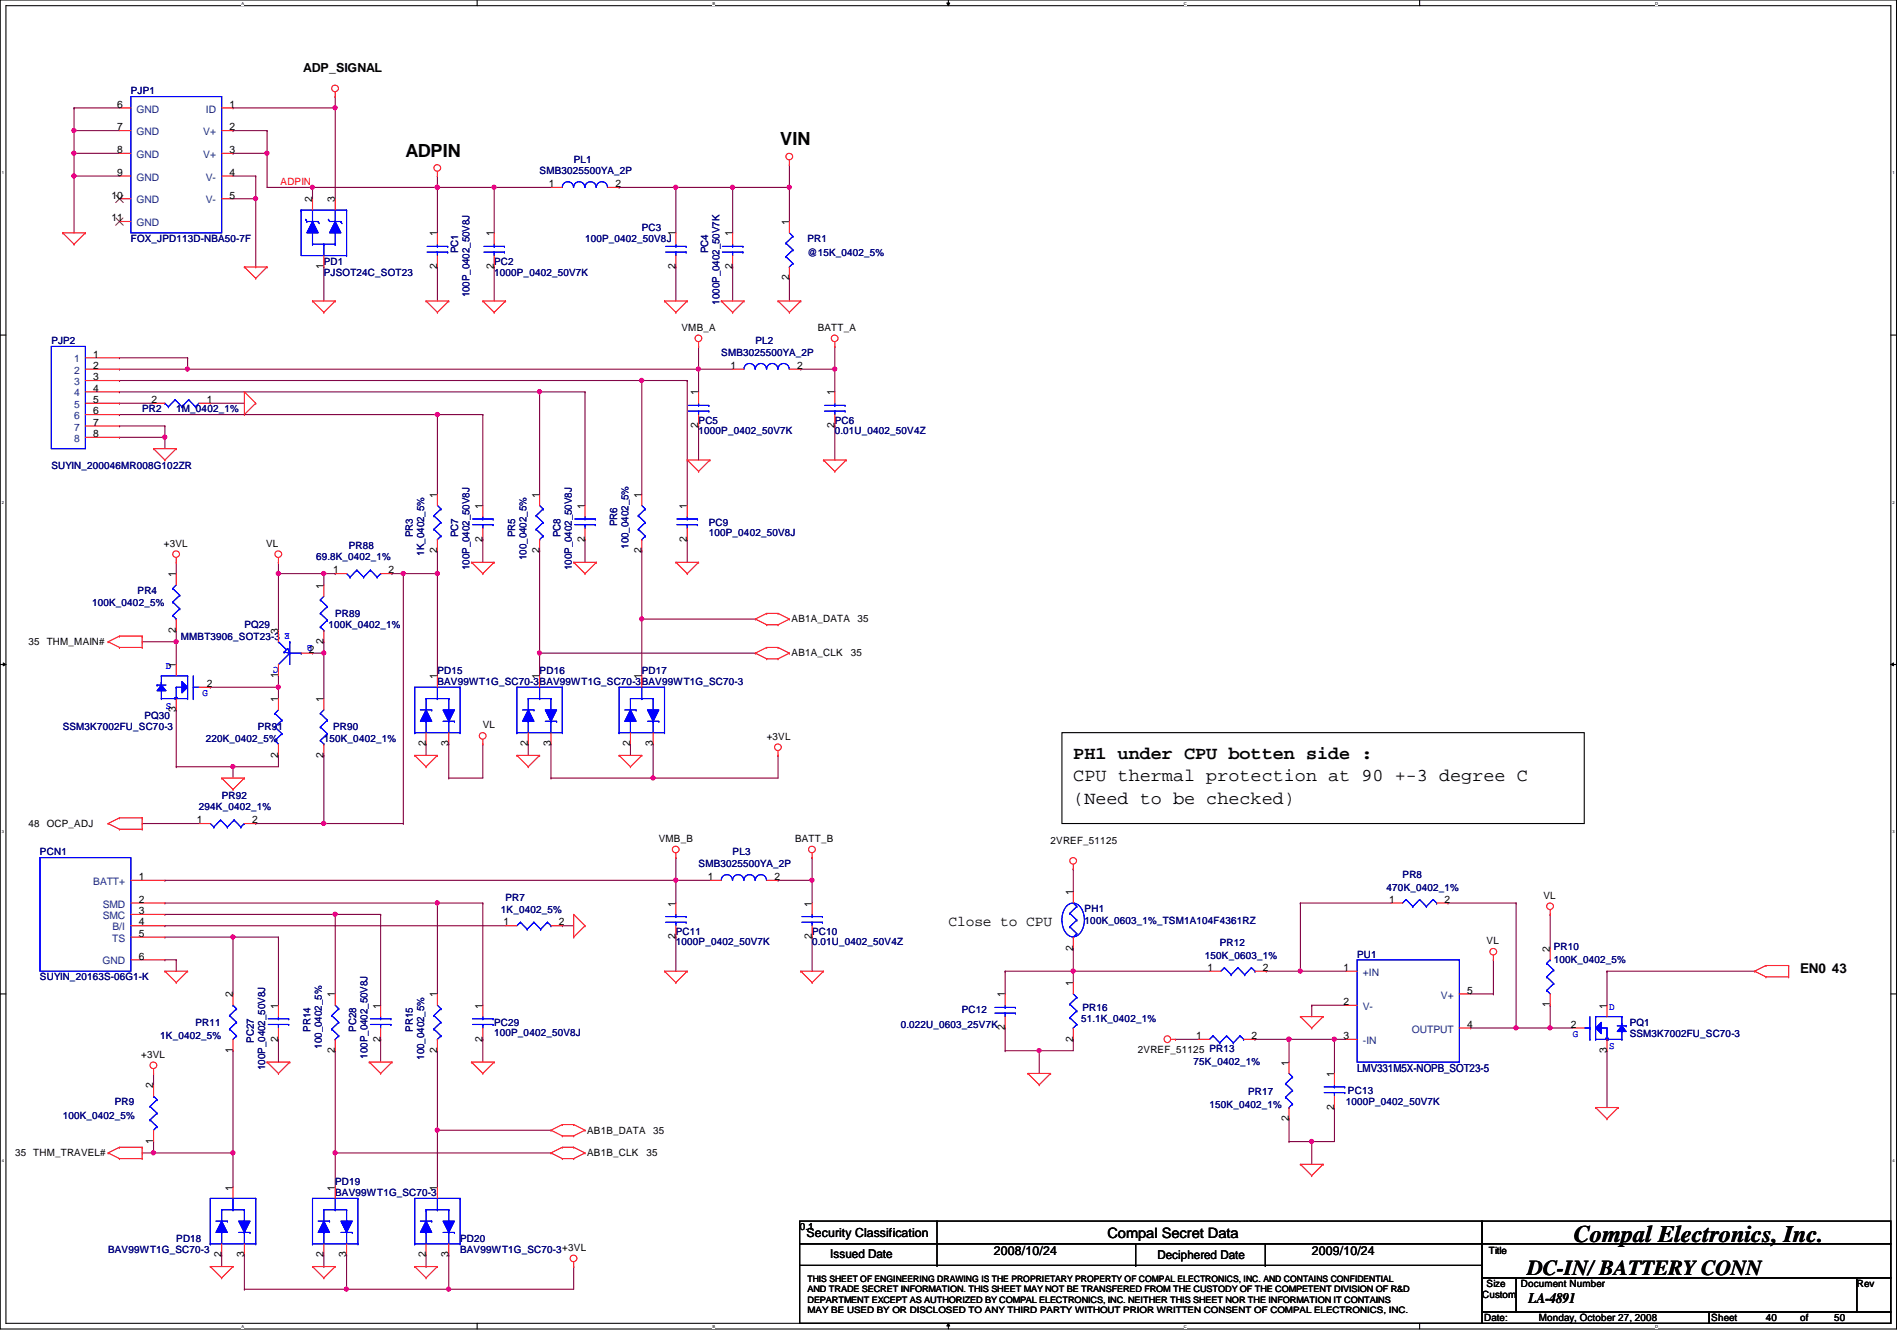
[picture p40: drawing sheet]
<svg xmlns="http://www.w3.org/2000/svg" width="297mm" height="210mm" viewBox="0 0 297 210" stroke-linecap="round" stroke-linejoin="round" font-family="sans-serif">
<defs><g id="words">
<text font-size="3.7" x="246.5" y="194.5">Compal Electronics, Inc.</text>
<text font-size="3.3" x="239.2" y="199.5">DC-IN/ BATTERY CONN</text>
<g font-size="2.8">
<text x="122.2" y="22.7">VIN</text>
<text x="63.5" y="24.5">ADPIN</text>
<text x="168.1" y="118.8">PH1 under CPU botten side :</text>
<text x="168.1" y="125.8">(Need to be checked)</text>
<text x="168.1" y="122.3">CPU thermal protection at 90 +-3 degree C</text>
</g>
<g font-size="2.3">
<text x="148.5" y="145">Close to CPU</text>
<text x="239.3" y="203.9">LA-4891</text>
</g>
<text font-size="2.2" x="173.4" y="193.7">Compal Secret Data</text>
<text font-size="2.1" x="281.9" y="152.2">EN0 43</text>
<g font-size="1.9">
<text x="47.5" y="11.3">ADP_SIGNAL</text>
<text x="126.3" y="193.6">Security Classification</text>
<text x="130" y="196.9">Issued Date</text>
<text x="155.6" y="196.5">2008/10/24</text>
<text x="181.2" y="197.1">Deciphered Date</text>
<text x="205.4" y="196.5">2009/10/24</text>
</g>
<text font-size="1.7" fill="#000080" x="212.5" y="167.9">LMV331M5X-NOPB_SOT23-5</text>
<g font-size="1.6">
<text x="18.4" y="16.8">6</text>
<text x="35.9" y="16.8">1</text>
<text x="18.4" y="20.4">7</text>
<text x="18.4" y="24">8</text>
<text x="35.9" y="24">3</text>
<text x="35.9" y="20.4">2</text>
<text x="18.4" y="27.5">9</text>
<text x="35.9" y="27.5">4</text>
<text x="85.9" y="29.3">1</text>
<text x="96.4" y="29.3">2</text>
<text x="17.5" y="31.1">10</text>
<text x="17.5" y="34.6">11</text>
<text x="35.9" y="31.1">5</text>
<text x="48.9" y="31.7" transform="rotate(-90 48.9 31.7)">2</text>
<text x="52.4" y="31.7" transform="rotate(-90 52.4 31.7)">3</text>
<text x="123.6" y="35.2" transform="rotate(-90 123.6 35.2)">1</text>
<text x="68.4" y="37" transform="rotate(-90 68.4 37)">1</text>
<text x="77.3" y="37" transform="rotate(-90 77.3 37)">1</text>
<text x="105.8" y="37" transform="rotate(-90 105.8 37)">1</text>
<text x="114.7" y="37" transform="rotate(-90 114.7 37)">1</text>
<text x="50.7" y="42.1" transform="rotate(-90 50.7 42.1)">1</text>
<text x="68.4" y="42.1" transform="rotate(-90 68.4 42.1)">2</text>
<text x="77.3" y="42.1" transform="rotate(-90 77.3 42.1)">2</text>
<text x="105.8" y="42.1" transform="rotate(-90 105.8 42.1)">2</text>
<text x="114.7" y="42.1" transform="rotate(-90 114.7 42.1)">2</text>
<text x="123.6" y="43.9" transform="rotate(-90 123.6 43.9)">2</text>
<text x="106.7" y="51.8">VMB_A</text>
<text x="128.1" y="51.8">BATT_A</text>
<text x="14.6" y="56">1</text>
<text x="14.6" y="59.5">3</text>
<text x="14.6" y="57.7">2</text>
<text x="114.4" y="57.7">1</text>
<text x="124.8" y="57.7">2</text>
<text x="14.6" y="61.3">4</text>
<text x="14.6" y="63.1">5</text>
<text x="14.6" y="64.9">6</text>
<text x="23.7" y="63.1">2</text>
<text x="32.4" y="63.1">1</text>
<text x="109.3" y="61.9" transform="rotate(-90 109.3 61.9)">1</text>
<text x="130.7" y="61.9" transform="rotate(-90 130.7 61.9)">1</text>
<text x="14.6" y="68.4">8</text>
<text x="14.6" y="66.6">7</text>
<text x="109.3" y="67" transform="rotate(-90 109.3 67)">2</text>
<text x="130.7" y="67" transform="rotate(-90 130.7 67)">2</text>
<text x="68.4" y="77.9" transform="rotate(-90 68.4 77.9)">1</text>
<text x="84.5" y="77.9" transform="rotate(-90 84.5 77.9)">1</text>
<text x="100.5" y="77.9" transform="rotate(-90 100.5 77.9)">1</text>
<text x="75.6" y="79.7" transform="rotate(-90 75.6 79.7)">1</text>
<text x="91.6" y="79.7" transform="rotate(-90 91.6 79.7)">1</text>
<text x="107.6" y="79.7" transform="rotate(-90 107.6 79.7)">1</text>
<text x="25.7" y="85.6">+3VL</text>
<text x="41.7" y="85.6">VL</text>
<text x="52.2" y="89.7">1</text>
<text x="60.8" y="89.7">2</text>
<text x="68.4" y="86.6" transform="rotate(-90 68.4 86.6)">2</text>
<text x="75.6" y="84.8" transform="rotate(-90 75.6 84.8)">2</text>
<text x="84.5" y="86.6" transform="rotate(-90 84.5 86.6)">2</text>
<text x="91.6" y="84.8" transform="rotate(-90 91.6 84.8)">2</text>
<text x="100.5" y="86.6" transform="rotate(-90 100.5 86.6)">2</text>
<text x="107.6" y="84.8" transform="rotate(-90 107.6 84.8)">2</text>
<text x="27.6" y="90.3" transform="rotate(-90 27.6 90.3)">1</text>
<text x="50.7" y="92.1" transform="rotate(-90 50.7 92.1)">1</text>
<text x="4.5" y="101">35 THM_MAIN#</text>
<text x="27.6" y="99" transform="rotate(-90 27.6 99)">2</text>
<text x="43.6" y="99.2" transform="rotate(-90 43.6 99.2)">3</text>
<text x="50.7" y="100.8" transform="rotate(-90 50.7 100.8)">2</text>
<text x="123.9" y="97.3">AB1A_DATA</text>
<text x="134.3" y="97.3">35</text>
<text x="27.6" y="104.6" transform="rotate(-90 27.6 104.6)">1</text>
<text x="32.4" y="107.5">2</text>
<text x="43.6" y="106.1" transform="rotate(-90 43.6 106.1)">1</text>
<text x="48.4" y="102.2">2</text>
<text x="68.4" y="106.3" transform="rotate(-90 68.4 106.3)">1</text>
<text x="84.5" y="106.3" transform="rotate(-90 84.5 106.3)">1</text>
<text x="100.5" y="106.3" transform="rotate(-90 100.5 106.3)">1</text>
<text x="123.9" y="102.6">AB1A_CLK</text>
<text x="133.2" y="102.6">35</text>
<text x="27.6" y="111.5" transform="rotate(-90 27.6 111.5)">3</text>
<text x="43.6" y="109.9" transform="rotate(-90 43.6 109.9)">1</text>
<text x="50.7" y="109.9" transform="rotate(-90 50.7 109.9)">1</text>
<text x="43.6" y="118.6" transform="rotate(-90 43.6 118.6)">2</text>
<text x="50.7" y="118.6" transform="rotate(-90 50.7 118.6)">2</text>
<text x="66.7" y="116.8" transform="rotate(-90 66.7 116.8)">2</text>
<text x="70.2" y="116.8" transform="rotate(-90 70.2 116.8)">3</text>
<text x="75.6" y="114">VL</text>
<text x="82.7" y="116.8" transform="rotate(-90 82.7 116.8)">2</text>
<text x="86.2" y="116.8" transform="rotate(-90 86.2 116.8)">3</text>
<text x="98.7" y="116.8" transform="rotate(-90 98.7 116.8)">2</text>
<text x="102.2" y="116.8" transform="rotate(-90 102.2 116.8)">3</text>
<text x="120.1" y="115.8">+3VL</text>
<text x="4.5" y="129.5">48 OCP_ADJ</text>
<text x="30.8" y="128.9">1</text>
<text x="39.5" y="128.9">2</text>
<text x="103.2" y="131.8">VMB_B</text>
<text x="124.5" y="131.8">BATT_B</text>
<text x="21.7" y="137.8">1</text>
<text x="110.8" y="137.8">1</text>
<text x="121.3" y="137.8">2</text>
<text x="164.5" y="132.1">2VREF_51125</text>
<text x="21.7" y="141.3">2</text>
<text x="21.7" y="143.1">3</text>
<text x="105.8" y="141.9" transform="rotate(-90 105.8 141.9)">1</text>
<text x="127.1" y="141.9" transform="rotate(-90 127.1 141.9)">1</text>
<text x="168" y="140.1" transform="rotate(-90 168 140.1)">1</text>
<text x="217.5" y="141.3">1</text>
<text x="226.2" y="141.3">2</text>
<text x="241.7" y="140.7">VL</text>
<text x="21.7" y="146.6">5</text>
<text x="21.7" y="144.9">4</text>
<text x="78.8" y="144.9">1</text>
<text x="87.5" y="144.9">2</text>
<text x="105.8" y="147" transform="rotate(-90 105.8 147)">2</text>
<text x="127.1" y="147" transform="rotate(-90 127.1 147)">2</text>
<text x="168" y="148.8" transform="rotate(-90 168 148.8)">2</text>
<text x="232.8" y="147.8">VL</text>
<text x="242.7" y="149" transform="rotate(-90 242.7 149)">2</text>
<text x="21.7" y="150.2">6</text>
<text x="168" y="154.3" transform="rotate(-90 168 154.3)">1</text>
<text x="189.1" y="152">1</text>
<text x="197.7" y="152">2</text>
<text x="210.4" y="152">1</text>
<text x="229.7" y="155.5">5</text>
<text x="36.4" y="156.1" transform="rotate(-90 36.4 156.1)">2</text>
<text x="43.6" y="157.9" transform="rotate(-90 43.6 157.9)">1</text>
<text x="52.4" y="156.1" transform="rotate(-90 52.4 156.1)">1</text>
<text x="59.6" y="157.9" transform="rotate(-90 59.6 157.9)">1</text>
<text x="68.4" y="156.1" transform="rotate(-90 68.4 156.1)">1</text>
<text x="75.6" y="157.9" transform="rotate(-90 75.6 157.9)">1</text>
<text x="157.3" y="161.2" transform="rotate(-90 157.3 161.2)">2</text>
<text x="157.3" y="156.1" transform="rotate(-90 157.3 156.1)">1</text>
<text x="210.4" y="157.3">2</text>
<text x="229.7" y="160.9">4</text>
<text x="242.7" y="157.7" transform="rotate(-90 242.7 157.7)">1</text>
<text x="246" y="160.9">2</text>
<text x="251.6" y="157.9" transform="rotate(-90 251.6 157.9)">1</text>
<text x="22.1" y="165.6">+3VL</text>
<text x="36.4" y="164.8" transform="rotate(-90 36.4 164.8)">1</text>
<text x="43.6" y="163" transform="rotate(-90 43.6 163)">2</text>
<text x="52.4" y="164.8" transform="rotate(-90 52.4 164.8)">2</text>
<text x="59.6" y="163" transform="rotate(-90 59.6 163)">2</text>
<text x="68.4" y="164.8" transform="rotate(-90 68.4 164.8)">2</text>
<text x="75.6" y="163" transform="rotate(-90 75.6 163)">2</text>
<text x="168" y="163" transform="rotate(-90 168 163)">2</text>
<text x="178.2" y="164.8">2VREF_51125 PR13</text>
<text x="187.3" y="162.6">1</text>
<text x="196" y="162.6">2</text>
<text x="201.8" y="166.8" transform="rotate(-90 201.8 166.8)">1</text>
<text x="210.4" y="162.6">3</text>
<text x="251.6" y="164.8" transform="rotate(-90 251.6 164.8)">3</text>
<text x="24" y="170.3" transform="rotate(-90 24 170.3)">2</text>
<text x="208.9" y="173.7" transform="rotate(-90 208.9 173.7)">2</text>
<text x="208.9" y="168.6" transform="rotate(-90 208.9 168.6)">1</text>
<text x="24" y="179" transform="rotate(-90 24 179)">1</text>
<text x="91.9" y="177.5">AB1B_DATA</text>
<text x="102.3" y="177.5">35</text>
<text x="201.8" y="175.5" transform="rotate(-90 201.8 175.5)">2</text>
<text x="2.4" y="181">35 THM_TRAVEL#</text>
<text x="91.9" y="181">AB1B_CLK</text>
<text x="101.2" y="181">35</text>
<text x="36.4" y="186.4" transform="rotate(-90 36.4 186.4)">1</text>
<text x="52.4" y="186.4" transform="rotate(-90 52.4 186.4)">1</text>
<text x="68.4" y="186.4" transform="rotate(-90 68.4 186.4)">1</text>
<text x="34.7" y="196.8" transform="rotate(-90 34.7 196.8)">2</text>
<text x="38.2" y="196.8" transform="rotate(-90 38.2 196.8)">3</text>
<text x="50.7" y="196.8" transform="rotate(-90 50.7 196.8)">2</text>
<text x="54.2" y="196.8" transform="rotate(-90 54.2 196.8)">3</text>
<text x="66.7" y="196.8" transform="rotate(-90 66.7 196.8)">2</text>
<text x="70.2" y="196.8" transform="rotate(-90 70.2 196.8)">3</text>
<text x="125.2" y="192.6">0.1</text>
<text x="233.1" y="196.3">Title</text>
<text x="232.1" y="203.2">Custom</text>
<text x="232.8" y="201.5">Size</text>
<text x="238.1" y="201.5">Document Number</text>
<text x="290.7" y="201.5">Rev</text>
<text x="232.4" y="206.8">Date:</text>
<text x="241" y="206.8">Monday, October 27, 2008</text>
<text x="268" y="206.8">Sheet</text>
<text x="276.5" y="206.8">40</text>
<text x="281.9" y="206.8">of</text>
<text x="287.2" y="206.8">50</text>
</g>
<g font-size="1.6" fill="#000080">
<text x="20.5" y="14.8">PJP1</text>
<text x="84.5" y="27.2">SMB3025500YA_2P</text>
<text x="89.8" y="25.4">PL1</text>
<text x="20.5" y="37.9">FOX_JPD113D-NBA50-7F</text>
<text x="50.7" y="41.4">PD1</text>
<text x="71.8" y="39.7" transform="rotate(-90 71.8 39.7)">PC1</text>
<text x="77.4" y="41.4">PC2</text>
<text x="91.6" y="37.9">100P_0402_50V8J</text>
<text x="100.5" y="36.1">PC3</text>
<text x="110.9" y="39.7" transform="rotate(-90 110.9 39.7)">PC4</text>
<text x="126.4" y="37.9">PR1</text>
<text x="126.4" y="40">@15K_0402_5%</text>
<text x="50.7" y="43.2">PJSOT24C_SOT23</text>
<text x="73.5" y="46.6" transform="rotate(-90 73.5 46.6)">100P_0402_50V8J</text>
<text x="77.4" y="43.2">1000P_0402_50V7K</text>
<text x="112.6" y="47.7" transform="rotate(-90 112.6 47.7)">1000P_0402_50V7K</text>
<text x="8" y="53.9">PJP2</text>
<text x="118.3" y="53.9">PL2</text>
<text x="112.9" y="55.7">SMB3025500YA_2P</text>
<text x="22.3" y="64.6">PR2</text>
<text x="27.6" y="64.6">1M_0402_1%</text>
<text x="109.4" y="66.3">PC5</text>
<text x="109.4" y="67.9">1000P_0402_50V7K</text>
<text x="130.7" y="66.3">PC6</text>
<text x="130.7" y="67.9">0.01U_0402_50V4Z</text>
<text x="8" y="73.4">SUYIN_200046MR008G102ZR</text>
<text x="96.6" y="82.3" transform="rotate(-90 96.6 82.3)">PR6</text>
<text x="111" y="82.3">PC9</text>
<text x="111" y="83.9">100P_0402_50V8J</text>
<text x="49.5" y="87.7">69.8K_0402_1%</text>
<text x="54.6" y="85.9">PR88</text>
<text x="64.6" y="84.1" transform="rotate(-90 64.6 84.1)">PR3</text>
<text x="66.4" y="87" transform="rotate(-90 66.4 87)">1K_0402_5%</text>
<text x="71.8" y="84.1" transform="rotate(-90 71.8 84.1)">PC7</text>
<text x="73.5" y="89.2" transform="rotate(-90 73.5 89.2)">100P_0402_50V8J</text>
<text x="80.6" y="84.1" transform="rotate(-90 80.6 84.1)">PR5</text>
<text x="82.4" y="87.7" transform="rotate(-90 82.4 87.7)">100_0402_5%</text>
<text x="87.8" y="84.1" transform="rotate(-90 87.8 84.1)">PC8</text>
<text x="89.5" y="89.2" transform="rotate(-90 89.5 89.2)">100P_0402_50V8J</text>
<text x="98.4" y="85.9" transform="rotate(-90 98.4 85.9)">100_0402_5%</text>
<text x="14.4" y="94.8">100K_0402_5%</text>
<text x="21.5" y="93">PR4</text>
<text x="28.3" y="100.1">MMBT3906_SOT23-3</text>
<text x="38.3" y="98.3">PQ29</text>
<text x="51.4" y="98.3">100K_0402_1%</text>
<text x="52.5" y="96.6">PR89</text>
<text x="68.5" y="105.5">PD15</text>
<text x="68.5" y="107.2">BAV99WT1G_SC70-3BAV99WT1G_SC70-3BAV99WT1G_SC70-3</text>
<text x="84.5" y="105.5">PD16</text>
<text x="100.5" y="105.5">PD17</text>
<text x="22.6" y="112.6">PQ30</text>
<text x="9.8" y="114.3">SSM3K7002FU_SC70-3</text>
<text x="32.2" y="116.1">220K_0402_5%</text>
<text x="40.4" y="114.3">PR91</text>
<text x="50.7" y="116.1">150K_0402_1%</text>
<text x="52.2" y="114.3">PR90</text>
<text x="34.7" y="125">PR92</text>
<text x="31.2" y="126.8">294K_0402_1%</text>
<text x="6.3" y="133.9">PCN1</text>
<text x="109.4" y="135.7">SMB3025500YA_2P</text>
<text x="114.7" y="133.9">PL3</text>
<text x="219.6" y="137.5">PR8</text>
<text x="78.4" y="143">1K_0402_5%</text>
<text x="79.2" y="141">PR7</text>
<text x="169.8" y="142.8">PH1</text>
<text x="217.1" y="139.4">470K_0402_1%</text>
<text x="105.8" y="146.3">PC11</text>
<text x="105.8" y="148">1000P_0402_50V7K</text>
<text x="127.2" y="146.3">PC10</text>
<text x="127.2" y="148">0.01U_0402_50V4Z</text>
<text x="169.8" y="144.6">100K_0603_1%_TSM1A104F4361RZ</text>
<text x="191" y="148.1">PR12</text>
<text x="212.5" y="149.9">PU1</text>
<text x="243.3" y="148.7">PR10</text>
<text x="6.3" y="153.5">SUYIN_20163S-06G1-K</text>
<text x="188.7" y="150.1">150K_0603_1%</text>
<text x="243.3" y="150.8">100K_0402_5%</text>
<text x="30.6" y="160.6">PR11</text>
<text x="48.6" y="161.5" transform="rotate(-90 48.6 161.5)">PR14</text>
<text x="55.7" y="161.5" transform="rotate(-90 55.7 161.5)">PC28</text>
<text x="64.6" y="161.5" transform="rotate(-90 64.6 161.5)">PR15</text>
<text x="77.4" y="160.6">PC29</text>
<text x="141.1" y="160.9">0.022U_0603_25V7K</text>
<text x="150.6" y="158.6">PC12</text>
<text x="169.3" y="160">51.1K_0402_1%</text>
<text x="169.5" y="158.2">PR16</text>
<text x="255.2" y="160.6">PQ1</text>
<text x="25.1" y="162.7">1K_0402_5%</text>
<text x="39.7" y="163.2" transform="rotate(-90 39.7 163.2)">PC27</text>
<text x="41.5" y="167.5" transform="rotate(-90 41.5 167.5)">100P_0402_50V8J</text>
<text x="50.4" y="164.1" transform="rotate(-90 50.4 164.1)">100_0402_5%</text>
<text x="57.5" y="165.7" transform="rotate(-90 57.5 165.7)">100P_0402_50V8J</text>
<text x="66.4" y="165.9" transform="rotate(-90 66.4 165.9)">100_0402_5%</text>
<text x="77.4" y="162.2">100P_0402_50V8J</text>
<text x="186.9" y="166.6">75K_0402_1%</text>
<text x="255.2" y="162.3">SSM3K7002FU_SC70-3</text>
<text x="18" y="173">PR9</text>
<text x="189.4" y="173.4">150K_0402_1%</text>
<text x="195.4" y="171.4">PR17</text>
<text x="210.7" y="173">1000P_0402_50V7K</text>
<text x="211.1" y="171.2">PC13</text>
<text x="9.8" y="175.1">100K_0402_5%</text>
<text x="52.5" y="185.5">PD19</text>
<text x="52.5" y="187.2">BAV99WT1G_SC70-3</text>
<text x="16.9" y="196.1">BAV99WT1G_SC70-3</text>
<text x="27.6" y="194.4">PD18</text>
<text x="72" y="194.4">PD20</text>
<text x="72" y="196.1">BAV99WT1G_SC70-3+3VL</text>
</g>
<g font-size="1.6" fill="#004080">
<text x="21.4" y="17.6">GND</text>
<text x="32.2" y="17.6">ID</text>
<text x="21.4" y="21.2">GND</text>
<text x="31.8" y="21.2">V+</text>
<text x="21.4" y="24.7">GND</text>
<text x="21.4" y="28.3">GND</text>
<text x="31.8" y="24.7">V+</text>
<text x="32.2" y="28.3">V-</text>
<text x="21.4" y="31.8">GND</text>
<text x="21.4" y="35.4">GND</text>
<text x="32.2" y="31.8">V-</text>
<text x="11.6" y="56.7">1</text>
<text x="11.6" y="58.5">2</text>
<text x="11.6" y="60.3">3</text>
<text x="11.6" y="62.1">4</text>
<text x="11.6" y="63.8">5</text>
<text x="11.6" y="65.6">6</text>
<text x="11.6" y="69.2">8</text>
<text x="11.6" y="67.4">7</text>
<text x="14.6" y="138.5">BATT+</text>
<text x="16.1" y="142.1">SMD</text>
<text x="16.1" y="143.8">SMC</text>
<text x="17.6" y="147.4">TS</text>
<text x="17.6" y="145.6">B/I</text>
<text x="16" y="151">GND</text>
<text x="213.4" y="152.7">+IN</text>
<text x="213.4" y="158.1">V-</text>
<text x="221.1" y="161.6">OUTPUT</text>
<text x="225.6" y="156.3">V+</text>
<text x="213.4" y="163.4">-IN</text>
</g>
<text font-size="1.6" fill="#f00" x="43.9" y="29">ADPIN</text>
<g font-size="1.6" fill="#00f">
<text x="45.4" y="99.1" transform="rotate(180 45.4 99.1)">E</text>
<text x="48.9" y="100.9" transform="rotate(180 48.9 100.9)">B</text>
<text x="26" y="104.7">D</text>
<text x="43.6" y="104.5" transform="rotate(180 43.6 104.5)">C</text>
<text x="26" y="110.9">S</text>
<text x="31.7" y="109">G</text>
<text x="252" y="158">D</text>
<text x="246.3" y="162.3">G</text>
<text x="252" y="164.3">S</text>
</g>
<g font-size="1.4">
<text x="126.4" y="200.6">THIS SHEET OF ENGINEERING DRAWING IS THE PROPRIETARY PROPERTY OF COMPAL ELECTRONICS, INC. AND CONTAINS CONFIDENTIAL</text>
<text x="126.4" y="202.3">AND TRADE SECRET INFORMATION. THIS SHEET MAY NOT BE TRANSFERED FROM THE CUSTODY OF THE COMPETENT DIVISION OF R&amp;D</text>
<text x="126.4" y="203.9">DEPARTMENT EXCEPT AS AUTHORIZED BY COMPAL ELECTRONICS, INC. NEITHER THIS SHEET NOR THE INFORMATION IT CONTAINS</text>
<text x="126.4" y="205.6">MAY BE USED BY OR DISCLOSED TO ANY THIRD PARTY WITHOUT PRIOR WRITTEN CONSENT OF COMPAL ELECTRONICS, INC.</text>
</g>
<g font-size=".6">
<text x="37.8" y=".7">A</text>
<text x="111.6" y=".7">B</text>
<text x="185.4" y=".7">C</text>
<text x="259.2" y=".7">D</text>
<text x=".3" y="27.3">1</text>
<text x="296.3" y="27.3">1</text>
<text x=".3" y="78.8">2</text>
<text x="296.3" y="78.8">2</text>
<text x=".3" y="130.4">3</text>
<text x="296.3" y="130.4">3</text>
<text x=".3" y="181.9">4</text>
<text x="296.3" y="181.9">4</text>
<text x="37.8" y="207.9">A</text>
<text x="111.6" y="207.9">B</text>
<text x="185.4" y="207.9">C</text>
<text x="259.2" y="207.9">D</text>
</g>
</g></defs>
<path d="M0 0h297v208h-297zM.9 .9h295.2v206.2h-295.2z" fill="none" stroke="#000" stroke-width=".17"/>
<g fill="#fff">
<path d="M37.8 .1h.4v.7h-.4z"/>
<path d="M37.8 207.3h.4v.7h-.4z"/>
</g>
<path d="M74.7 0v.9M74.7 207.1v.9" fill="none" stroke="#000" stroke-width=".17"/>
<g fill="#fff">
<path d="M111.6 .1h.4v.7h-.4z"/>
<path d="M111.6 207.3h.4v.7h-.4z"/>
</g>
<path d="M148.5 0v.9M148.5 207.1v.9" fill="none" stroke="#000" stroke-width=".17"/>
<path d="M148.2 .5h.5l-.2 .4zM148.5 207.1l.2 .5h-.5z" fill="#000"/>
<path d="M148.2 .5h.5l-.2 .4zM148.5 207.1l.2 .5h-.5z" fill="none" stroke="#000" stroke-width=".16"/>
<g fill="#fff">
<path d="M185.4 .1h.4v.7h-.4z"/>
<path d="M185.4 207.3h.4v.7h-.4z"/>
</g>
<path d="M222.3 0v.9M222.3 207.1v.9" fill="none" stroke="#000" stroke-width=".17"/>
<g fill="#fff">
<path d="M259.2 .1h.4v.7h-.4z"/>
<path d="M259.2 207.3h.4v.7h-.4z"/>
<path d="M.3 26.7h.3v.7h-.3z"/>
<path d="M296.3 26.7h.4v.7h-.4z"/>
<path d="M.3 78.2h.3v.8h-.3z"/>
<path d="M296.3 78.2h.4v.8h-.4z"/>
</g>
<path d="M0 52.5h.9M296.1 52.5h.9" fill="none" stroke="#000" stroke-width=".17"/>
<g fill="#fff">
<path d="M.3 129.8h.3v.7h-.3z"/>
<path d="M296.3 129.8h.4v.7h-.4z"/>
</g>
<path d="M0 104h.9M296.1 104h.9" fill="none" stroke="#000" stroke-width=".17"/>
<path d="M.5 103.8l.4 .2-.4 .2zM296.1 104l.4-.2v.4z" fill="#000"/>
<path d="M.5 103.8l.4 .2-.4 .2zM296.1 104l.4-.2v.4z" fill="none" stroke="#000" stroke-width=".16"/>
<g fill="#fff">
<path d="M.3 181.4h.3v.7h-.3z"/>
<path d="M296.3 181.4h.4v.7h-.4z"/>
</g>
<path d="M0 155.6h.9M296.1 155.6h.9" fill="none" stroke="#000" stroke-width=".17"/>
<path d="M114.7 29.3h.1M114.7 29.3v7.1" fill="none" stroke="#800040" stroke-width=".17"/>
<circle cx="114.7" cy="29.3" r=".32" fill="#f0f"/>
<circle cx="114.7" cy="29.3" r=".32" fill="none" stroke="#f0f" stroke-width=".17"/>
<path d="M105.8 29.3h.1M105.8 29.3h8.9M105.8 41.8h.1M105.8 41.8v5.3M114.7 41.8h.1M114.7 41.8v5.3M123.6 43.6h.1M123.6 43.6v3.5" fill="none" stroke="#800040" stroke-width=".17"/>
<circle cx="105.8" cy="29.3" r=".32" fill="#f0f"/>
<circle cx="105.8" cy="29.3" r=".32" fill="none" stroke="#f0f" stroke-width=".17"/>
<path d="M123.6 29.3h.1M123.6 29.3v5.4" fill="none" stroke="#800040" stroke-width=".17"/>
<circle cx="123.6" cy="29.3" r=".32" fill="#f0f"/>
<circle cx="123.6" cy="29.3" r=".32" fill="none" stroke="#f0f" stroke-width=".17"/>
<path d="M36.5 24h.1M36.5 24h5.3M68.5 29.3h.1M68.5 29.3v7.1M96.9 29.3h.1M96.9 29.3h8.9M105.8 29.3h.1M105.8 29.3v7.1M114.7 29.3h.1M114.7 29.3h8.9" fill="none" stroke="#800040" stroke-width=".17"/>
<circle cx="41.8" cy="24" r=".32" fill="#f0f"/>
<circle cx="41.8" cy="24" r=".32" fill="none" stroke="#f0f" stroke-width=".17"/>
<path d="M11.6 24h.1M11.6 24v3.6" fill="none" stroke="#800040" stroke-width=".17"/>
<circle cx="11.6" cy="24" r=".32" fill="#f0f"/>
<circle cx="11.6" cy="24" r=".32" fill="none" stroke="#f0f" stroke-width=".17"/>
<path d="M68.5 29.3h.1M68.5 29.3h8.9M68.5 41.8h.1M68.5 41.8v5.3M77.4 41.8h.1M77.4 41.8v5.3" fill="none" stroke="#800040" stroke-width=".17"/>
<circle cx="68.5" cy="29.3" r=".32" fill="#f0f"/>
<circle cx="68.5" cy="29.3" r=".32" fill="none" stroke="#f0f" stroke-width=".17"/>
<path d="M41.8 24h.1M41.8 24v5.3M48.9 29.3h.1M48.9 29.3h19.6" fill="none" stroke="#800040" stroke-width=".17"/>
<circle cx="68.5" cy="29.3" r=".32" fill="#f0f"/>
<circle cx="68.5" cy="29.3" r=".32" fill="none" stroke="#f0f" stroke-width=".17"/>
<path d="M11.6 16.9h.1M11.6 16.9h7.1M11.6 27.6h.1M11.6 24h.1M11.6 27.6h7.1M11.6 24h7.1M77.4 29.3h.1M77.4 29.3h8.9" fill="none" stroke="#800040" stroke-width=".17"/>
<circle cx="77.4" cy="29.3" r=".32" fill="#f0f"/>
<circle cx="77.4" cy="29.3" r=".32" fill="none" stroke="#f0f" stroke-width=".17"/>
<path d="M11.6 20.4h.1M11.6 20.4v3.6M36.5 20.4h.1M36.5 20.4h5.3" fill="none" stroke="#800040" stroke-width=".17"/>
<circle cx="11.6" cy="20.4" r=".32" fill="#f0f"/>
<circle cx="11.6" cy="20.4" r=".32" fill="none" stroke="#f0f" stroke-width=".17"/>
<path d="M11.6 27.6h.1M11.6 27.6v8.8" fill="none" stroke="#800040" stroke-width=".17"/>
<circle cx="11.6" cy="27.5" r=".32" fill="#f0f"/>
<circle cx="11.6" cy="27.5" r=".32" fill="none" stroke="#f0f" stroke-width=".17"/>
<path d="M11.6 16.9h.1M11.6 16.9v3.5M11.6 20.4h.1M11.6 20.4h7.1M77.4 29.3h.1M77.4 29.3v7.1M157.4 152h.1M157.4 152v3.6M203.6 152h.1M203.6 152h7.1M157.4 164.5h.1M157.4 164.5h5.3" fill="none" stroke="#800040" stroke-width=".17"/>
<circle cx="203.6" cy="152" r=".32" fill="#f0f"/>
<circle cx="203.6" cy="152" r=".32" fill="none" stroke="#f0f" stroke-width=".17"/>
<path d="M226.7 141.4h.1M226.7 141.4h10.7M162.7 164.5h.1M162.7 164.5v3.5" fill="none" stroke="#800040" stroke-width=".17"/>
<circle cx="162.7" cy="164.4" r=".32" fill="#f0f"/>
<circle cx="162.7" cy="164.4" r=".32" fill="none" stroke="#f0f" stroke-width=".17"/>
<path d="M203.6 141.4h.1M203.6 141.4v10.6M237.4 141.4h.1M237.4 141.4v19.5" fill="none" stroke="#800040" stroke-width=".17"/>
<circle cx="237.4" cy="160.9" r=".32" fill="#f0f"/>
<circle cx="237.4" cy="160.9" r=".32" fill="none" stroke="#f0f" stroke-width=".17"/>
<path d="M242.7 160.9h.1M242.7 160.9h3.6" fill="none" stroke="#800040" stroke-width=".17"/>
<circle cx="242.7" cy="160.9" r=".32" fill="#f0f"/>
<circle cx="242.7" cy="160.9" r=".32" fill="none" stroke="#f0f" stroke-width=".17"/>
<g fill="none" stroke="#800040" stroke-width=".17">
<path d="M52.5 16.9h.1M52.5 16.9v14.2M157.4 152h.1M157.4 152h10.7M203.6 141.4h.1M203.6 141.4h14.2M242.7 157.4h.1M242.7 143.1h.1M242.7 143.1v5.4M242.7 157.4v3.5h-12.4M251.6 152h.1M251.6 152v5.4"/>
<path d="M251.6 152h23.1M157.4 160.9h.1M157.4 160.9v3.6M162.7 164.5h.1M168.1 162.7h.1M168.1 162.7v1.8h-5.4M230.3 160.9h.1M237.4 160.9h.1M251.6 164.5h.1M251.6 164.5v8.9"/>
</g>
<circle cx="52.5" cy="16.9" r=".32" fill="#f0f"/>
<circle cx="52.5" cy="16.9" r=".32" fill="none" stroke="#f0f" stroke-width=".17"/>
<path d="M36.5 16.9h.1M36.5 16.9h16M48.9 29.3h.1M48.9 29.3v1.8" fill="none" stroke="#800040" stroke-width=".17"/>
<circle cx="48.9" cy="29.3" r=".32" fill="#f0f"/>
<circle cx="48.9" cy="29.3" r=".32" fill="none" stroke="#f0f" stroke-width=".17"/>
<path d="M123.6 25.8h.1M123.6 25.8v3.5M50.7 41.8h.1M50.7 41.8v5.3M130.7 66.7h.1M130.7 66.7v5.3M105.8 146.7h.1M105.8 146.7v5.3M198.3 152h.1M198.3 152h5.3M52.5 180.5h.1M52.5 180.5h33.8" fill="none" stroke="#800040" stroke-width=".17"/>
<circle cx="52.5" cy="180.4" r=".32" fill="#f0f"/>
<circle cx="52.5" cy="180.4" r=".32" fill="none" stroke="#f0f" stroke-width=".17"/>
<path d="M18.7 64.9h.1M18.7 63.1h.1M18.7 64.9h49.8M18.7 63.1h5.3M100.5 86.2h.1M100.5 86.2v10.7M105.8 134.2h.1M105.8 134.2v3.6M25.8 144.9h.1M25.8 144.9h53.4" fill="none" stroke="#800040" stroke-width=".17"/>
<circle cx="100.5" cy="96.9" r=".32" fill="#f0f"/>
<circle cx="100.5" cy="96.9" r=".32" fill="none" stroke="#f0f" stroke-width=".17"/>
<path d="M125.4 57.8h.1M125.4 57.8h5.3M84.5 86.2h.1M84.5 86.2v16" fill="none" stroke="#800040" stroke-width=".17"/>
<circle cx="84.5" cy="102.2" r=".32" fill="#f0f"/>
<circle cx="84.5" cy="102.2" r=".32" fill="none" stroke="#f0f" stroke-width=".17"/>
<path d="M100.5 59.6h.1M100.5 59.6v17.7M109.4 57.8h.1M109.4 57.8v3.5M100.5 96.9h.1M100.5 96.9h17.8M68.5 141.4h.1M68.5 141.4v14.2" fill="none" stroke="#800040" stroke-width=".17"/>
<circle cx="100.5" cy="59.5" r=".32" fill="#f0f"/>
<circle cx="100.5" cy="59.5" r=".32" fill="none" stroke="#f0f" stroke-width=".17"/>
<path d="M25.8 68.5h.1M25.8 68.5v1.7" fill="none" stroke="#800040" stroke-width=".17"/>
<circle cx="25.8" cy="68.4" r=".32" fill="#f0f"/>
<circle cx="25.8" cy="68.4" r=".32" fill="none" stroke="#f0f" stroke-width=".17"/>
<path d="M109.4 57.8h.1M109.4 57.8h5.3" fill="none" stroke="#800040" stroke-width=".17"/>
<circle cx="109.4" cy="57.8" r=".32" fill="#f0f"/>
<circle cx="109.4" cy="57.8" r=".32" fill="none" stroke="#f0f" stroke-width=".17"/>
<path d="M109.4 66.7h.1M109.4 66.7v5.3M127.2 137.8h.1M127.2 137.8v3.6" fill="none" stroke="#800040" stroke-width=".17"/>
<circle cx="127.1" cy="137.8" r=".32" fill="#f0f"/>
<circle cx="127.1" cy="137.8" r=".32" fill="none" stroke="#f0f" stroke-width=".17"/>
<path d="M68.5 176.9h.1M68.5 176.9h17.8" fill="none" stroke="#800040" stroke-width=".17"/>
<circle cx="68.5" cy="176.9" r=".32" fill="#f0f"/>
<circle cx="68.5" cy="176.9" r=".32" fill="none" stroke="#f0f" stroke-width=".17"/>
<path d="M105.8 137.8h.1M105.8 137.8h5.4M121.8 137.8h.1M121.8 137.8h5.4M25.8 146.7h.1M25.8 146.7h10.7M127.2 146.7h.1M127.2 146.7v5.3M52.5 164.5h.1M52.5 164.5v16M68.5 164.5h.1M68.5 164.5v12.4" fill="none" stroke="#800040" stroke-width=".17"/>
<circle cx="105.8" cy="137.8" r=".32" fill="#f0f"/>
<circle cx="105.8" cy="137.8" r=".32" fill="none" stroke="#f0f" stroke-width=".17"/>
<path d="M130.7 57.8h.1M130.7 57.8v3.5M88 144.9h.1M88 144.9h1.8" fill="none" stroke="#800040" stroke-width=".17"/>
<circle cx="130.7" cy="57.8" r=".32" fill="#f0f"/>
<circle cx="130.7" cy="57.8" r=".32" fill="none" stroke="#f0f" stroke-width=".17"/>
<g fill="none" stroke="#800040" stroke-width=".17">
<path d="M18.7 59.6h.1M18.7 59.6h81.8M18.7 61.3h.1M18.7 61.3h65.8M25.8 137.8h.1M25.8 137.8h80M105.8 137.8h.1M105.8 137.8v3.6M25.8 141.4h.1M25.8 141.4h42.7M27.6 150.2h.1M27.6 150.2v1.8"/>
<path d="M52.5 143.1h.1M52.5 143.1v12.5"/>
</g>
<circle cx="68.5" cy="141.3" r=".32" fill="#f0f"/>
<circle cx="68.5" cy="141.3" r=".32" fill="none" stroke="#f0f" stroke-width=".17"/>
<path d="M25.8 143.1h.1M25.8 143.1h26.7" fill="none" stroke="#800040" stroke-width=".17"/>
<circle cx="52.5" cy="143.1" r=".32" fill="#f0f"/>
<circle cx="52.5" cy="143.1" r=".32" fill="none" stroke="#f0f" stroke-width=".17"/>
<path d="M109.4 54.2h.1M109.4 54.2v3.6M84.5 61.3h.1M84.5 61.3v16M127.2 134.2h.1M127.2 134.2v3.6" fill="none" stroke="#800040" stroke-width=".17"/>
<circle cx="84.5" cy="61.3" r=".32" fill="#f0f"/>
<circle cx="84.5" cy="61.3" r=".32" fill="none" stroke="#f0f" stroke-width=".17"/>
<path d="M68.5 64.9h.1M68.5 64.9v12.4" fill="none" stroke="#800040" stroke-width=".17"/>
<circle cx="68.5" cy="64.9" r=".32" fill="#f0f"/>
<circle cx="68.5" cy="64.9" r=".32" fill="none" stroke="#f0f" stroke-width=".17"/>
<path d="M29.4 57.8h.1M29.4 57.8h80" fill="none" stroke="#800040" stroke-width=".17"/>
<circle cx="29.4" cy="57.8" r=".32" fill="#f0f"/>
<circle cx="29.4" cy="57.8" r=".32" fill="none" stroke="#f0f" stroke-width=".17"/>
<g fill="none" stroke="#800040" stroke-width=".17">
<path d="M52.5 15.1h.1M52.5 15.1v1.8M18.7 56h.1M18.7 57.8h.1M18.7 56h10.7M29.4 56h.1M29.4 56v1.8h-10.7M130.7 54.2h.1M130.7 54.2v3.6M18.7 66.7h.1M18.7 68.5h.1M18.7 66.7h7.1"/>
<path d="M25.8 66.7h.1M25.8 66.7v1.8h-7.1M68.5 176.9h.1M68.5 176.9v8.9M52.5 180.5h.1M52.5 180.5v5.3M54.3 196.5h.1M54.3 196.5v5.3"/>
</g>
<circle cx="54.2" cy="201.8" r=".32" fill="#f0f"/>
<circle cx="54.2" cy="201.8" r=".32" fill="none" stroke="#f0f" stroke-width=".17"/>
<path d="M70.3 196.5h.1M70.3 196.5v5.3M89.8 198.2h.1M89.8 198.2v3.6h-35.5M54.3 201.8h.1M70.3 201.8h.1" fill="none" stroke="#800040" stroke-width=".17"/>
<circle cx="70.2" cy="201.8" r=".32" fill="#f0f"/>
<circle cx="70.2" cy="201.8" r=".32" fill="none" stroke="#f0f" stroke-width=".17"/>
<path d="M36.5 180.5h.1M36.5 180.5v5.3" fill="none" stroke="#800040" stroke-width=".17"/>
<circle cx="36.5" cy="180.4" r=".32" fill="#f0f"/>
<circle cx="36.5" cy="180.4" r=".32" fill="none" stroke="#f0f" stroke-width=".17"/>
<path d="M24 168h.1M24 168v1.8M24 180.5h.1M24 180.5h12.5" fill="none" stroke="#800040" stroke-width=".17"/>
<circle cx="24" cy="180.4" r=".32" fill="#f0f"/>
<circle cx="24" cy="180.4" r=".32" fill="none" stroke="#f0f" stroke-width=".17"/>
<g fill="none" stroke="#800040" stroke-width=".17">
<path d="M75.6 84.5h.1M75.6 84.5v3.5M91.6 84.5h.1M91.6 84.5v3.5M107.6 84.5h.1M107.6 84.5v3.5M25.8 150.2h.1M25.8 150.2h1.8M36.5 146.7h.1M36.5 146.7v8.9M36.5 146.7h7.1M43.6 146.7h.1"/>
<path d="M43.6 146.7v10.7M36.5 164.5h.1M36.5 164.5v16M43.6 162.7h.1M43.6 162.7v3.5M59.6 162.7h.1M59.6 162.7v3.5M75.6 162.7h.1M75.6 162.7v3.5M22.3 180.5h.1M22.3 180.5h1.7M34.7 196.5h.1"/>
<path d="M34.7 196.5v1.7M38.3 196.5h.1M38.3 196.5v5.3M38.3 201.8h.1M38.3 201.8h16"/>
</g>
<circle cx="36.5" cy="146.7" r=".32" fill="#f0f"/>
<circle cx="36.5" cy="146.7" r=".32" fill="none" stroke="#f0f" stroke-width=".17"/>
<g fill="none" stroke="#800040" stroke-width=".17">
<path d="M100.5 59.6h.1M100.5 59.6h7.1M107.6 59.6h.1M107.6 59.6v19.5M68.5 64.9h.1M68.5 64.9h7.1M75.6 64.9h.1M75.6 64.9v14.2M84.5 61.3h.1M84.5 61.3h7.1M91.6 61.3h.1M91.6 61.3v17.8"/>
<path d="M82.7 116.5h.1M82.7 116.5v1.7M84.5 102.2h.1M84.5 102.2h33.8M98.7 116.5h.1M98.7 116.5v1.7M102.3 121.8h.1M102.3 121.8h19.5M52.5 143.1h.1M52.5 143.1h7.1M59.6 143.1h.1M59.6 143.1v14.3"/>
<path d="M68.5 141.4h.1M68.5 141.4h7.1M75.6 141.4h.1M75.6 141.4v16M24 178.7h.1M24 178.7v1.8M50.7 198.2h.1M50.7 196.5v1.7M66.7 198.2h.1M66.7 196.5v1.7"/>
</g>
<circle cx="102.2" cy="121.8" r=".32" fill="#f0f"/>
<circle cx="102.2" cy="121.8" r=".32" fill="none" stroke="#f0f" stroke-width=".17"/>
<g fill="none" stroke="#800040" stroke-width=".17">
<path d="M68.5 89.8h.1M68.5 89.8v16M66.7 116.5h.1M66.7 116.5v1.7M86.3 116.5h.1M86.3 116.5v5.3M102.3 116.5h.1M102.3 116.5v5.3h-16M121.8 118.2h.1M121.8 118.2v3.6M70.3 121.8h.1M70.3 121.8h5.3"/>
<path d="M86.3 121.8h.1"/>
</g>
<circle cx="68.5" cy="89.8" r=".32" fill="#f0f"/>
<circle cx="68.5" cy="89.8" r=".32" fill="none" stroke="#f0f" stroke-width=".17"/>
<g fill="none" stroke="#800040" stroke-width=".17">
<path d="M32.9 63.1h.1M32.9 63.1h5.4M100.5 96.9h.1M100.5 96.9v8.9M48.9 102.2h.1M48.9 102.2h1.8M50.7 102.2h.1M50.7 102.2v7.1M70.3 116.5h.1M70.3 116.5v5.3M75.6 116.5h.1M75.6 116.5v5.3"/>
<path d="M84.5 102.2h.1M84.5 102.2v3.6"/>
</g>
<circle cx="50.7" cy="102.2" r=".32" fill="#f0f"/>
<circle cx="50.7" cy="102.2" r=".32" fill="none" stroke="#f0f" stroke-width=".17"/>
<path d="M27.6 111.1h.1M27.6 111.1v8.9M36.5 120h.1M36.5 120h7.1" fill="none" stroke="#800040" stroke-width=".17"/>
<circle cx="36.5" cy="120" r=".32" fill="#f0f"/>
<circle cx="36.5" cy="120" r=".32" fill="none" stroke="#f0f" stroke-width=".17"/>
<path d="M43.6 89.8h.1M43.6 88h.1M43.6 88v10.7M43.6 118.2h.1M43.6 118.2v1.8" fill="none" stroke="#800040" stroke-width=".17"/>
<circle cx="43.6" cy="89.8" r=".32" fill="#f0f"/>
<circle cx="43.6" cy="89.8" r=".32" fill="none" stroke="#f0f" stroke-width=".17"/>
<path d="M27.6 100.5h.1M27.6 100.5v3.5" fill="none" stroke="#800040" stroke-width=".17"/>
<circle cx="27.6" cy="100.4" r=".32" fill="#f0f"/>
<circle cx="27.6" cy="100.4" r=".32" fill="none" stroke="#f0f" stroke-width=".17"/>
<path d="M27.6 98.7h.1M27.6 98.7v1.8M43.6 89.8h.1M43.6 89.8h8.9M52.5 89.8h.1M63.2 89.8h.1M63.2 89.8h5.3" fill="none" stroke="#800040" stroke-width=".17"/>
<circle cx="50.7" cy="89.8" r=".32" fill="#f0f"/>
<circle cx="50.7" cy="89.8" r=".32" fill="none" stroke="#f0f" stroke-width=".17"/>
<path d="M50.7 89.8h.1M50.7 89.8v1.8M68.5 86.2h.1M68.5 86.2v3.6M22.3 100.5h.1M22.3 100.5h5.3M32.9 107.6h.1M32.9 107.6h10.7M43.6 107.6h.1M43.6 107.6v1.7" fill="none" stroke="#800040" stroke-width=".17"/>
<circle cx="43.6" cy="107.5" r=".32" fill="#f0f"/>
<circle cx="43.6" cy="107.5" r=".32" fill="none" stroke="#f0f" stroke-width=".17"/>
<path d="M63.2 89.8v39.1M63.2 128.9h.1" fill="none" stroke="#800040" stroke-width=".17"/>
<circle cx="63.1" cy="89.8" r=".32" fill="#f0f"/>
<circle cx="63.1" cy="89.8" r=".32" fill="none" stroke="#f0f" stroke-width=".17"/>
<path d="M50.7 128.9h.1M50.7 128.9h12.5" fill="none" stroke="#800040" stroke-width=".17"/>
<circle cx="50.7" cy="128.9" r=".32" fill="#f0f"/>
<circle cx="50.7" cy="128.9" r=".32" fill="none" stroke="#f0f" stroke-width=".17"/>
<g fill="none" stroke="#800040" stroke-width=".17">
<path d="M27.6 89.8h.1M27.6 88v1.8M61.4 89.8h.1M61.4 89.8h1.8M43.6 105.8h.1M43.6 105.8v1.8M50.7 100.5h.1M50.7 118.2h.1M50.7 118.2v10.7h-10.7M50.7 100.5v1.7M22.3 128.9h.1M22.3 128.9h8.9"/>
<path d="M27.6 120h.1M27.6 120h8.9M36.5 120h.1M36.5 120v1.8M40 128.9h.1M201.8 175.1h.1M201.8 162.7h.1M201.8 162.7v3.5M201.8 175.1v3.6"/>
</g>
<circle cx="201.8" cy="162.7" r=".32" fill="#f0f"/>
<circle cx="201.8" cy="162.7" r=".32" fill="none" stroke="#f0f" stroke-width=".17"/>
<path d="M205.4 178.7h.1M205.4 178.7v3.5" fill="none" stroke="#800040" stroke-width=".17"/>
<circle cx="205.4" cy="178.7" r=".32" fill="#f0f"/>
<circle cx="205.4" cy="178.7" r=".32" fill="none" stroke="#f0f" stroke-width=".17"/>
<path d="M209 162.7h.1M209 162.7h1.7" fill="none" stroke="#800040" stroke-width=".17"/>
<circle cx="208.9" cy="162.7" r=".32" fill="#f0f"/>
<circle cx="208.9" cy="162.7" r=".32" fill="none" stroke="#f0f" stroke-width=".17"/>
<path d="M201.8 178.7h.1M201.8 162.7h.1M201.8 178.7h3.6M201.8 162.7h7.2" fill="none" stroke="#800040" stroke-width=".17"/>
<circle cx="201.8" cy="162.7" r=".32" fill="#f0f"/>
<circle cx="201.8" cy="162.7" r=".32" fill="none" stroke="#f0f" stroke-width=".17"/>
<path d="M168.1 152h.1M168.1 152v1.8M184.1 162.7h.1M184.1 162.7h3.5M196.5 162.7h.1M196.5 162.7h5.3M205.4 178.7h.1M209 162.7h.1M209 173.4h.1M209 173.4v5.3h-3.6M209 162.7v5.3" fill="none" stroke="#800040" stroke-width=".17"/>
<circle cx="168" cy="152" r=".32" fill="#f0f"/>
<circle cx="168" cy="152" r=".32" fill="none" stroke="#f0f" stroke-width=".17"/>
<g fill="none" stroke="#800040" stroke-width=".17">
<path d="M36.5 27.6h3.5M36.5 31.1h3.5M40 27.6h.1M40 31.1h.1M40 27.6v3.5M41.8 20.4h.1M41.8 20.4v3.6M168.1 136h.1M168.1 136v3.6M168.1 152h.1M168.1 148.5h.1M168.1 148.5v3.5"/>
<path d="M168.1 152h21.3M205.4 157.4h.1M205.4 157.4v1.7M205.4 157.4h5.3M230.3 155.6h3.5M233.8 155.6h.1M233.8 150.2h.1M233.8 150.2v5.4"/>
</g>
<circle cx="40" cy="31.1" r=".32" fill="#f0f"/>
<circle cx="40" cy="31.1" r=".32" fill="none" stroke="#f0f" stroke-width=".17"/>
<path d="M40 31.1v10.7M41.8 29.3h7.1M48.9 29.3h.1M68.5 27.6h.1M68.5 27.6v1.7M40 41.8h.1" fill="none" stroke="#800040" stroke-width=".17"/>
<g fill="none" stroke="#f00" stroke-width=".17">
<path d="M52.5 15.1h.1M52.5 14.4v.7M9.8 36.4h.1M9.8 36.4h3.6M9.8 36.4l1.8 1.8M11.6 38.2h.1M13.4 36.4h.1M13.4 36.4l-1.8 1.8M68.5 27.6h.1M68.5 26.8v.8M77.4 36.4v1.8M105.8 36.4v1.8"/>
<path d="M123.6 25.8h.1M123.6 25.1v.7M38.3 41.8h.1M38.3 41.8h3.5M38.3 41.8l1.7 1.8M40 43.6h.1M41.8 41.8h.1M41.8 41.8l-1.8 1.8M48.9 47.1h.1M48.9 47.1h3.6M48.9 47.1l1.8 1.8M50.7 48.9h.1"/>
<path d="M52.5 47.1h.1M52.5 47.1l-1.8 1.8M66.7 47.1h.1M66.7 47.1h3.6M66.7 47.1l1.8 1.8M68.5 48.9h.1M70.3 47.1h.1M70.3 47.1l-1.8 1.8M75.6 47.1h.1M75.6 47.1h3.6M75.6 47.1l1.8 1.8M77.4 48.9h.1"/>
<path d="M77.4 40v1.8M79.2 47.1h.1M79.2 47.1l-1.8 1.8M104.1 47.1h.1M104.1 47.1h3.5M104.1 47.1l1.7 1.8M105.8 48.9h.1M105.8 40v1.8M107.6 47.1h.1M107.6 47.1l-1.8 1.8M109.4 54.2h.1M109.4 53.5v.7"/>
<path d="M112.9 47.1h.1M112.9 47.1h3.6M112.9 47.1l1.8 1.8M114.7 48.9h.1M114.7 57.8h1.8M116.5 47.1h.1M116.5 47.1l-1.8 1.8M121.8 47.1h.1M121.8 47.1h3.6M121.8 47.1l1.8 1.8M123.6 48.9h.1M123.6 57.8h1.8"/>
<path d="M125.4 47.1h.1M125.4 47.1l-1.8 1.8M130.7 54.2h.1M130.7 53.5v.7M24 70.2h.1M24 70.2h3.6M24 70.2l1.8 1.8M25.8 72h.1M27.6 70.2h.1M27.6 70.2l-1.8 1.8M38.3 61.3h.1M38.3 64.9h.1"/>
<path d="M38.3 61.3v3.6M38.3 61.3l1.7 1.8M40 63.1h.1M40 63.1l-1.7 1.8M75.6 79.1v1.8M107.6 72h.1M107.6 72h3.6M107.6 72l1.8 1.8M109.4 73.8h.1M111.2 72h.1M111.2 72l-1.8 1.8M128.9 72h.1"/>
<path d="M128.9 72h3.6M128.9 72l1.8 1.8M130.7 73.8h.1M130.7 61.3v1.8M130.7 64.9v1.8M132.5 72h.1M132.5 72l-1.8 1.8M18.7 99.6h.1M18.7 99.6h3.6M18.7 99.6l-1.8 .9M22.3 99.6h.1M22.3 99.6v1.7"/>
<path d="M27.6 88h.1M27.6 87.3v.7M43.6 88h.1M43.6 87.3v.7M43.6 98.7v1.8M73.8 88h.1M73.8 88h3.6M73.8 88l1.8 1.8M75.6 89.8h.1M75.6 82.7v1.8M77.4 88h.1M77.4 88l-1.8 1.8"/>
<path d="M89.8 88h.1M89.8 88h3.6M89.8 88l1.8 1.8M91.6 89.8h.1M93.4 88h.1M93.4 88l-1.8 1.8M105.8 88h.1M105.8 88h3.6M105.8 88l1.8 1.8M107.6 89.8h.1M109.4 88h.1M109.4 88l-1.8 1.8"/>
<path d="M118.3 96.9h.1M118.3 96.9l1.8 .9M120.1 97.8h.1M120.1 96h.1M120.1 97.8h1.7M120.1 96l-1.8 .9M120.1 96h1.7M121.8 97.8h.1M121.8 96h.1M121.8 96l1.8 .9M123.6 96.9h.1M123.6 96.9l-1.8 .9"/>
<path d="M16.9 100.5h.1M16.9 100.5l1.8 .8M18.7 101.3h.1M18.7 101.3h3.6M22.3 101.3h.1M43.6 104v1.8M47.2 102.2h1.7M50.7 109.3v1.8M50.7 116.5v1.7M64.9 118.2h.1M64.9 118.2h3.6M64.9 118.2l1.8 1.8"/>
<path d="M68.5 118.2h.1M68.5 118.2l-1.8 1.8M75.6 116.5h.1M75.6 115.7v.8M80.9 118.2h.1M80.9 118.2h3.6M80.9 118.2l1.8 1.8M84.5 118.2h.1M84.5 118.2l-1.8 1.8M96.9 118.2h.1M96.9 118.2h3.6M96.9 118.2l1.8 1.8"/>
<path d="M100.5 118.2h.1M100.5 118.2l-1.8 1.8M118.3 102.2h.1M118.3 102.2l1.8 .9M120.1 103.1h.1M120.1 101.3h.1M120.1 103.1h1.7M120.1 101.3l-1.8 .9M120.1 101.3h1.7M121.8 103.1h.1M121.8 101.3h.1M121.8 118.2h.1"/>
<path d="M121.8 101.3l1.8 .9M121.8 117.5v.7M123.6 102.2h.1M123.6 102.2l-1.8 .9M16.9 128.9h.1M16.9 128.9l1.8 .9M18.7 129.8h.1M18.7 128h.1M18.7 129.8h3.6M18.7 128h3.6M18.7 128l-1.8 .9M22.3 129.8h.1"/>
<path d="M22.3 128h.1M22.3 128v1.8M34.7 121.8h.1M34.7 121.8h3.6M34.7 121.8l1.8 1.8M36.5 123.6h.1M38.3 121.8h.1M38.3 121.8l-1.8 1.8M66.7 120h.1M82.7 120h.1M98.7 120h.1M105.8 134.2h.1"/>
<path d="M105.8 133.5v.7M127.2 134.2h.1M127.2 133.5v.7M168.1 136h.1M168.1 135.3v.7M168.1 139.6v1.8M25.8 152h.1M25.8 152h3.6M25.8 152l1.8 1.8M27.6 153.8h.1M29.4 152h.1M29.4 152l-1.8 1.8"/>
<path d="M89.8 143.1h.1M89.8 146.7h.1M89.8 143.1v3.6M89.8 143.1l1.8 1.8M91.6 144.9h.1M91.6 144.9l-1.8 1.8M104.1 152h.1M104.1 152h3.5M104.1 152l1.7 1.8M105.8 153.8h.1M107.6 152h.1M107.6 152l-1.8 1.8"/>
<path d="M125.4 152h.1M125.4 152h3.5M125.4 152l1.8 1.8M127.2 153.8h.1M128.9 152h.1M128.9 152l-1.7 1.8M157.4 155.6v1.8M157.4 159.1v1.8M168.1 146.7v1.8M203.6 159.1h.1M203.6 159.1h3.6M203.6 159.1l1.8 1.8"/>
<path d="M207.2 159.1h.1M207.2 159.1l-1.8 1.8M233.8 150.2h.1M233.8 149.5v.7M242.7 143.1h.1M242.7 142.4v.7M274.7 152h.1M274.7 152l1.8 .9M276.5 151.1h.1M276.5 152.9h.1M276.5 151.1h3.6M276.5 151.1l-1.8 .9"/>
<path d="M276.5 152.9h3.6M280.1 152.9h.1M280.1 151.1h.1M280.1 151.1v1.8M18.7 179.6h.1M18.7 179.6h3.6M18.7 179.6l-1.8 .9M22.3 179.6h.1M22.3 179.6v1.8M24 168h.1M24 167.3v.7M41.8 166.2h.1"/>
<path d="M41.8 166.2h3.6M41.8 166.2l1.8 1.8M43.6 168h.1M45.4 166.2h.1M45.4 166.2l-1.8 1.8M57.8 166.2h.1M57.8 166.2h3.6M57.8 166.2l1.8 1.8M59.6 168h.1M61.4 166.2h.1M61.4 166.2l-1.8 1.8M73.8 166.2h.1"/>
<path d="M73.8 166.2h3.6M73.8 166.2l1.8 1.8M75.6 168h.1M77.4 166.2h.1M77.4 166.2l-1.8 1.8M86.3 176.9h.1M86.3 176.9l1.7 .9M88 177.8h.1M88 176h.1M88 179.6h.1M88 177.8h1.8M88 176l-1.7 .9"/>
<path d="M88 176h1.8M88 179.6l-1.7 .9M88 179.6h1.8M89.8 177.8h.1M89.8 176h.1M89.8 179.6h.1M89.8 176l1.8 .9M89.8 179.6l1.8 .9M91.6 176.9h.1M91.6 176.9l-1.8 .9M160.9 168h.1M160.9 168h3.6"/>
<path d="M160.9 168l1.8 1.8M162.7 169.8h.1M164.5 168h.1M164.5 168l-1.8 1.8M183.3 162.7h.8M184.1 162.7h.1M205.4 160.9h.1M249.8 173.4h.1M249.8 173.4h3.6M249.8 173.4l1.8 1.7M251.6 175.1h.1M253.4 173.4h.1"/>
<path d="M253.4 173.4l-1.8 1.7M16.9 180.5h.1M16.9 180.5l1.8 .9M18.7 181.4h.1M18.7 181.4h3.6M22.3 181.4h.1M32.9 198.2h.1M32.9 198.2h3.6M32.9 198.2l1.8 1.8M36.5 198.2h.1M36.5 198.2l-1.8 1.8M48.9 198.2h.1"/>
<path d="M48.9 198.2h3.6M48.9 198.2l1.8 1.8M52.5 198.2h.1M52.5 198.2l-1.8 1.8M64.9 198.2h.1M64.9 198.2h3.6M64.9 198.2l1.8 1.8M68.5 198.2h.1M68.5 198.2l-1.8 1.8M86.3 180.5h.1M86.3 180.5l1.7 .9M88 181.4h.1"/>
<path d="M88 181.4h1.8M89.8 181.4h.1M89.8 198.2h.1M89.8 197.5v.7M91.6 180.5h.1M91.6 180.5l-1.8 .9M203.6 182.2h.1M203.6 182.2h3.6M203.6 182.2l1.8 1.8M205.4 184h.1M207.2 182.2h.1M207.2 182.2l-1.8 1.8"/>
<path d="M34.7 200h.1M50.7 200h.1M66.7 200h.1"/>
<circle cx="52.5" cy="13.8" r=".52"/>
<circle cx="68.5" cy="26.3" r=".52"/>
<circle cx="123.6" cy="24.5" r=".52"/>
<circle cx="109.4" cy="53" r=".52"/>
<circle cx="130.7" cy="53" r=".52"/>
<circle cx="27.6" cy="86.7" r=".52"/>
<circle cx="43.6" cy="86.7" r=".52"/>
<circle cx="75.6" cy="115.2" r=".52"/>
<circle cx="121.8" cy="117" r=".52"/>
<circle cx="105.8" cy="133" r=".52"/>
<circle cx="127.1" cy="133" r=".52"/>
<circle cx="168" cy="134.7" r=".52"/>
<circle cx="233.8" cy="149" r=".52"/>
<circle cx="242.7" cy="141.9" r=".52"/>
<circle cx="24" cy="166.7" r=".52"/>
<circle cx="182.8" cy="162.7" r=".52"/>
<circle cx="89.8" cy="197" r=".52"/>
</g>
<g fill="none" stroke="#000" stroke-width=".17">
<path d="M166.3 114.7h81.8v14.2h-81.8zM125.2 191.1h106.9v3.6h-106.9zM125.2 194.7h106.9v3.4h-106.9zM125.2 198.1h106.9v9h-106.9zM146.7 194.7h.1M146.7 198.1h.1M146.7 191.1v7M177.8 198.1h.1M177.8 194.7v3.4M198.1 198.1h.1M198.1 194.7v3.4M232.1 191.1h64v3.6h-64z"/>
<path d="M232.1 194.7h64v5.3h-64zM232.1 200h5.3v5.4h-5.3zM232.1 205.4h35.5v1.7h-35.5zM237.4 200h53.3v5.4h-53.3zM267.6 205.4h28.5v1.7h-28.5zM290.7 200h5.4v5.4h-5.4z"/>
</g>
<g fill="none" stroke="#00f" stroke-width=".17">
<path d="M75.8 39.5h3.2M75.8 38.6h3.2M77.4 38.6h.1M77.4 39.5h.1M77.4 38.2v.4M77.4 39.5v.5M79 39.5h.1M79 38.6h.1M104.2 39.5h3.2M104.2 38.6h3.2M105.8 38.6h.1M105.8 39.5h.1"/>
<path d="M105.8 38.2v.4M105.8 39.5v.5M107.4 39.5h.1M107.4 38.6h.1M116.5 57.8a.87 .87 0 0 1 .9-.9 .87 .87 0 0 1 .8 .9M118.3 57.8a.87 .87 0 0 1 .8-.9 .87 .87 0 0 1 .9 .9M120.1 57.8a.87 .87 0 0 1 .8-.9 .87 .87 0 0 1 .9 .9M121.8 57.8a.87 .87 0 0 1 .9-.9 .87 .87 0 0 1 .9 .9M129.1 64.3h3.2M129.1 63.5h3.2M130.7 63.5h.1M130.7 64.3h.1"/>
<path d="M130.7 63.1v.4M130.7 64.3v.6M132.3 64.3h.1M132.3 63.5h.1M74 82.1h3.2M74 81.2h3.2M75.6 81.2h.1M75.6 82.1h.1M75.6 80.9v.3M75.6 82.1v.6M77.2 82.1h.1M77.2 81.2h.1"/>
<path d="M43.6 100.5h.1M43.6 100.5l1.2 1.2M44.5 102.1h.1M44.5 102.1l.9 .1M45 101.5h.1M45 101.5l.4 .7M45 101.5l-.5 .6M45.4 102.2h.1M45.4 100.5h.1M45.4 102.2l-1.8 1.8M45.4 100.5v3.5M45.4 102.2h1.8"/>
<path d="M47.2 102.2h.1M50.2 111.7h.1M50.2 113.8h.1M50.2 115.9h.1M50.2 111.7l1.1 1M50.2 113.8l1.1 1.1M50.2 115.9l.5 .6M50.7 116.5h.1M50.7 111.1l-.5 .6M51.3 112.7h.1M51.3 114.9h.1M51.3 112.7l-1.1 1.1"/>
<path d="M51.3 114.9l-1.1 1M155.8 158.6h3.2M155.8 157.7h3.2M157.4 157.7h.1M157.4 158.6h.1M157.4 157.4v.3M157.4 158.6v.5M159 158.6h.1M159 157.7h.1M167.1 141.7a1.5 1.5 0 0 1 2.5 1 3.2 3.2 0 0 1-1.1 3.8 1.52 1.52 0 0 1-2-1.2 3.5 3.5 0 0 1 .6-3.6zM167.5 143h.1M167.5 145.1h.1"/>
<path d="M167.5 143l1.1 1M167.5 145.1l1.1 1M168.1 146.7h.1M168.1 141.4l.5 .5M168.6 141.9h.1M168.6 144h.1M168.6 146.1h.1M168.6 141.9l-1.1 1.1M168.6 144l-1.1 1.1M168.6 146.1l-.5 .6"/>
</g>
<path d="M50.7 191.1l.9 1.8h-1.8z" fill="#00f"/>
<g fill="none" stroke="#00f" stroke-width=".17">
<path d="M48.9 194.7h.1M48.9 194.7h7.1M50.7 191.1l.9 1.8h-1.8zM50.7 189.4h.1M50.7 192.9h.1M50.7 189.4v1.7M50.7 192.9v1.8M50.7 189.4h1.8M52.5 189.4h.1M52.5 187.6v1.8M54.3 192.9h.1M54.3 192.9v1.8"/>
<path d="M56 194.7h.1M56 187.6h.1M56 187.6h-7.1v7.1M56 187.6v7.1"/>
</g>
<path d="M53.4 191.1h1.8l-.9 1.8z" fill="#00f"/>
<path d="M49.8 191.1h1.8M51.6 191.1h.1M52.5 189.4h1.8M53.4 191.1h1.8l-.9 1.8zM53.4 192.9h1.8M54.3 189.4h.1M54.3 189.4v1.7M55.2 192.9h.1" fill="none" stroke="#00f" stroke-width=".17"/>
<path d="M50.7 191.1l.9 1.8h-1.8z" fill="#00f"/>
<g fill="none" stroke="#00f" stroke-width=".17">
<path d="M48.9 194.7h.1M48.9 194.7h7.1M50.7 191.1l.9 1.8h-1.8zM50.7 189.4h.1M50.7 192.9h.1M50.7 189.4v1.7M50.7 192.9v1.8M50.7 189.4h1.8M52.5 189.4h.1M52.5 187.6v1.8M54.3 192.9h.1M54.3 192.9v1.8"/>
<path d="M56 194.7h.1M56 187.6h.1M56 187.6h-7.1v7.1M56 187.6v7.1"/>
</g>
<path d="M53.4 191.1h1.8l-.9 1.8z" fill="#00f"/>
<g fill="none" stroke="#00f" stroke-width=".17">
<path d="M66.9 39.5h3.2M66.9 38.6h3.2M68.5 38.6h.1M68.5 39.5h.1M68.5 38.2v.4M68.5 39.5v.5M70.1 39.5h.1M70.1 38.6h.1M88 29.3a.87 .87 0 0 1 .9-.9 .87 .87 0 0 1 .9 .9M89.8 29.3a.87 .87 0 0 1 .9-.9 .87 .87 0 0 1 .9 .9M91.6 29.3a.87 .87 0 0 1 .9-.9 .87 .87 0 0 1 .8 .9M93.4 29.3a.87 .87 0 0 1 .9-.9 .87 .87 0 0 1 .8 .9"/>
<path d="M84.5 79.1l.5 .6M85 79.7h.1M85 79.7l-1.1 1M83.9 80.7h.1M83.9 82.8h.1M83.9 80.7l1.1 1.1M83.9 82.8l1.1 1.1M84.5 84.5h.1M85 81.8h.1M85 83.9h.1M85 81.8l-1.1 1M85 83.9l-.5 .6"/>
<path d="M32.9 128.9l.6 .6M33.5 129.5h.1M34.5 128.4h.1M34.5 128.4l-1 1.1M34.5 128.4l1.1 1.1M35.6 129.5h.1M36.7 128.4h.1M36.7 128.4l-1.1 1.1M36.7 128.4l1 1.1M37.7 129.5h.1M38.3 128.9h.1M38.3 128.9l-.6 .6"/>
<path d="M49.8 191.1h1.8M51.6 191.1h.1M52.5 189.4h1.8M53.4 191.1h1.8l-.9 1.8zM53.4 192.9h1.8M54.3 189.4h.1M54.3 189.4v1.7M55.2 192.9h.1"/>
</g>
<path d="M68.5 36.4v1.8M86.3 29.3h1.7M95.2 29.3h1.7M68.5 40v1.8M84.5 77.3v1.8M84.5 84.5v1.7M31.2 128.9h1.7M38.3 128.9h1.7M50.7 194.7v1.8M52.5 185.8v1.8M54.3 194.7v1.8" fill="none" stroke="#f00" stroke-width=".17"/>
<path d="M98.7 111.1l.9 1.8h-1.8z" fill="#00f"/>
<g fill="none" stroke="#00f" stroke-width=".17">
<path d="M96.9 114.7h.1M96.9 114.7h7.2M98.7 111.1l.9 1.8h-1.8zM98.7 109.3h.1M98.7 112.9h.1M98.7 109.3v1.8M98.7 112.9v1.8M98.7 109.3h1.8M100.5 109.3h.1M100.5 107.6v1.7M102.3 112.9h.1M102.3 112.9v1.8"/>
<path d="M104.1 114.7h.1M104.1 107.6h.1M104.1 107.6h-7.2v7.1M104.1 107.6v7.1"/>
</g>
<path d="M101.4 111.1h1.8l-.9 1.8z" fill="#00f"/>
<path d="M97.8 111.1h1.8M99.6 111.1h.1M100.5 109.3h1.8M101.4 111.1h1.8l-.9 1.8zM101.4 112.9h1.8M102.3 109.3h.1M102.3 109.3v1.8M103.2 112.9h.1" fill="none" stroke="#00f" stroke-width=".17"/>
<path d="M98.7 111.1l.9 1.8h-1.8z" fill="#00f"/>
<g fill="none" stroke="#00f" stroke-width=".17">
<path d="M96.9 114.7h.1M96.9 114.7h7.2M98.7 111.1l.9 1.8h-1.8zM98.7 109.3h.1M98.7 112.9h.1M98.7 109.3v1.8M98.7 112.9v1.8M98.7 109.3h1.8M100.5 109.3h.1M100.5 107.6v1.7M102.3 112.9h.1M102.3 112.9v1.8"/>
<path d="M104.1 114.7h.1M104.1 107.6h.1M104.1 107.6h-7.2v7.1M104.1 107.6v7.1"/>
</g>
<path d="M101.4 111.1h1.8l-.9 1.8z" fill="#00f"/>
<g fill="none" stroke="#00f" stroke-width=".17">
<path d="M20.5 15.1h14.2v21.3h-14.2zM8 54.2h5.4v16h-5.4zM25.8 63.1h.1M25.8 63.1l.6 .6M26.4 63.7h.1M27.4 62.6h.1M27.4 62.6l1.1 1.1M27.4 62.6l-1 1.1M28.5 63.7h.1M29.5 62.6h.1M29.5 62.6l1.1 1.1M29.5 62.6l-1 1.1"/>
<path d="M30.6 63.7h.1M31.2 63.1l-.6 .6M68.5 79.1l.5 .6M69 79.7h.1M69 79.7l-1.1 1M100.5 79.1l.5 .6M101 79.7h.1M101 79.7l-1.1 1M54.3 89.8l.5 .5M54.8 90.3h.1M55.9 89.2h.1M55.9 89.2l-1.1 1.1"/>
<path d="M55.9 89.2l1 1.1M56.9 90.3h.1M58 89.2h.1M58 89.2l-1.1 1.1M58 89.2l1.1 1.1M59.1 90.3h.1M59.6 89.8h.1M59.6 89.8l-.5 .5M67.9 80.7h.1M67.9 82.8h.1M67.9 80.7l1.1 1.1M67.9 82.8l1.1 1.1"/>
<path d="M68.5 84.5h.1M69 81.8h.1M69 83.9h.1M69 81.8l-1.1 1M69 83.9l-.5 .6M99.9 80.7h.1M99.9 82.8h.1M99.9 80.7l1.1 1.1M99.9 82.8l1.1 1.1M100.5 84.5h.1M101 81.8h.1M101 83.9h.1"/>
<path d="M101 81.8l-1.1 1M101 83.9l-.5 .6M43 111.7h.1M43 113.8h.1M43 115.9h.1M43 111.7l1.1 1M43 113.8l1.1 1.1M43 115.9l.6 .6M43.6 116.5h.1M43.6 111.1l-.6 .6M44.1 112.7h.1M44.1 114.9h.1"/>
<path d="M44.1 112.7l-1.1 1.1M44.1 114.9l-1.1 1M97.8 111.1h1.8M99.6 111.1h.1M100.5 109.3h1.8M101.4 111.1h1.8l-.9 1.8zM101.4 112.9h1.8M102.3 109.3h.1M102.3 109.3v1.8M103.2 112.9h.1M35.9 159h.1M35.9 159l1.1 1"/>
<path d="M36.5 157.4h.1M36.5 157.4l.5 .5M37 157.9h.1M37 157.9l-1.1 1.1M51.9 159h.1M51.9 159l1.1 1M52.5 157.4l.5 .5M53 157.9h.1M53 157.9l-1.1 1.1M67.9 159h.1M67.9 159l1.1 1M68.5 157.4l.5 .5"/>
<path d="M69 157.9h.1M69 157.9l-1.1 1.1M104.2 144.4h3.2M104.2 143.5h3.2M105.8 143.5h.1M105.8 144.4h.1M105.8 143.1v.4M105.8 144.4v.5M107.4 144.4h.1M107.4 143.5h.1M125.6 144.4h3.2M125.6 143.5h3.2"/>
<path d="M127.2 143.5h.1M127.2 144.4h.1M127.2 143.1v.4M127.2 144.4v.5M128.8 144.4h.1M128.8 143.5h.1M35.9 161.1h.1M35.9 161.1l1.1 1M37 162.1h.1M37 160h.1M37 162.1l-.5 .6M37 160l-1.1 1.1"/>
<path d="M51.9 161.1h.1M51.9 161.1l1.1 1M52.5 162.7h.1M53 160h.1M53 162.1h.1M53 160l-1.1 1.1M53 162.1l-.5 .6M67.9 161.1h.1M67.9 161.1l1.1 1M68.5 162.7h.1M69 160h.1M69 162.1h.1"/>
<path d="M69 160l-1.1 1.1M69 162.1l-.5 .6M207.3 171h3.3M207.3 170.1h3.3M209 170.1h.1M209 171h.1M209 169.8v.3M209 171v.6M210.6 171h.1M210.6 170.1h.1"/>
</g>
<g fill="none" stroke="#f00" stroke-width=".17">
<path d="M18.7 16.9h1.8M34.7 16.9h1.8M18.7 24h1.8M18.7 20.4h1.8M18.7 31.1h1.8M18.7 27.6h1.8M18.7 34.7h1.8M34.7 24h1.8M34.7 20.4h1.8M34.7 31.1h1.8M34.7 27.6h1.8M13.4 56h5.3"/>
<path d="M13.4 59.6h5.3M13.4 57.8h5.3M13.4 63.1h5.3M13.4 61.3h5.3M13.4 64.9h5.3M13.4 68.5h5.3M13.4 66.7h5.3M24 63.1h1.8M31.2 63.1h1.7M68.5 77.3v1.8M100.5 77.3v1.8M52.5 89.8h1.8"/>
<path d="M59.6 89.8h1.8M68.5 84.5v1.7M100.5 84.5v1.7M43.6 109.3v1.8M43.6 116.5v1.7M98.7 114.7v1.8M100.5 105.8v1.8M102.3 114.7v1.8M36.5 155.6v1.8M52.5 155.6v1.8M68.5 155.6v1.8M105.8 141.4v1.7"/>
<path d="M105.8 144.9v1.8M127.2 141.4v1.7M127.2 144.9v1.8M36.5 162.7v1.8M52.5 162.7v1.8M68.5 162.7v1.8M209 168v1.8M209 171.6v1.8"/>
</g>
<path d="M18.2 30.6l1.1 1.1M18.2 34.1l1.1 1.2M19.3 30.6l-1.2 1.1M19.3 34.1l-1.2 1.2" fill="none" stroke="#804000" stroke-width=".16"/>
<path d="M82.7 111.1l.9 1.8h-1.8z" fill="#00f"/>
<g fill="none" stroke="#00f" stroke-width=".17">
<path d="M80.9 114.7h.1M80.9 114.7h7.1M82.7 111.1l.9 1.8h-1.8zM82.7 109.3h.1M82.7 112.9h.1M82.7 109.3v1.8M82.7 112.9v1.8M82.7 109.3h1.8M84.5 109.3h.1M84.5 107.6v1.7M86.3 112.9h.1M86.3 112.9v1.8"/>
<path d="M88 114.7h.1M88 107.6h.1M88 107.6h-7.1v7.1M88 107.6v7.1"/>
</g>
<path d="M85.4 111.1h1.8l-.9 1.8z" fill="#00f"/>
<path d="M81.8 111.1h1.8M83.6 111.1h.1M84.5 109.3h1.8M85.4 111.1h1.8l-.9 1.8zM85.4 112.9h1.8M86.3 109.3h.1M86.3 109.3v1.8M87.2 112.9h.1" fill="none" stroke="#00f" stroke-width=".17"/>
<path d="M82.7 111.1l.9 1.8h-1.8z" fill="#00f"/>
<g fill="none" stroke="#00f" stroke-width=".17">
<path d="M80.9 114.7h.1M80.9 114.7h7.1M82.7 111.1l.9 1.8h-1.8zM82.7 109.3h.1M82.7 112.9h.1M82.7 109.3v1.8M82.7 112.9v1.8M82.7 109.3h1.8M84.5 109.3h.1M84.5 107.6v1.7M86.3 112.9h.1M86.3 112.9v1.8"/>
<path d="M88 114.7h.1M88 107.6h.1M88 107.6h-7.1v7.1M88 107.6v7.1"/>
</g>
<path d="M85.4 111.1h1.8l-.9 1.8z" fill="#00f"/>
<g fill="none" stroke="#00f" stroke-width=".17">
<path d="M90 82.1h3.2M90 81.2h3.2M91.6 81.2h.1M91.6 82.1h.1M91.6 80.9v.3M91.6 82.1v.6M93.2 82.1h.1M93.2 81.2h.1M81.8 111.1h1.8M83.6 111.1h.1M84.5 109.3h1.8M85.4 111.1h1.8l-.9 1.8z"/>
<path d="M85.4 112.9h1.8M86.3 109.3h.1M86.3 109.3v1.8M87.2 112.9h.1"/>
</g>
<path d="M91.6 79.1v1.8M91.6 82.7v1.8M82.7 114.7v1.8M84.5 105.8v1.8M86.3 114.7v1.8" fill="none" stroke="#f00" stroke-width=".17"/>
<path d="M28.5 106.7l.9 .9-.9 .9z" fill="#00f"/>
<path d="M28.5 106.7l.9 .9-.9 .9z" fill="none" stroke="#00f" stroke-width=".17"/>
<path d="M25.3 107.2l.7 .9h-1.4z" fill="#00f"/>
<g fill="none" stroke="#00f" stroke-width=".17">
<path d="M24.6 107.2h.1M24.6 107.2h1.4M25.3 107.2l.7 .9h-1.4zM25.3 105.8h.1M25.3 106.8h.1M25.3 109.3h.1M25.3 108.1h.1M25.3 105.8h4.1M25.3 109.3h4.1M25.3 105.8v1.4M25.3 108.1v1.2M27.4 109.2h.1"/>
<path d="M27.4 109.3h.1M27.4 109.2h.4M27.4 109.2v.1M27.6 109.3h.1M27.6 107.6h.1M27.6 107.6v1.7M27.6 107.6h.9M27.8 109.2h.1M27.8 109.2v.1M28.5 107.6h.1M29.4 105.8h.1M29.4 109.3h.1"/>
<path d="M29.4 105.8v3.5M30.3 107.6h.1M30.3 109.3h.1M30.3 107.6h.9M30.3 105.8v3.5"/>
</g>
<path d="M28.5 106.7l.9 .9-.9 .9z" fill="#00f"/>
<path d="M28.5 106.7l.9 .9-.9 .9z" fill="none" stroke="#00f" stroke-width=".17"/>
<path d="M25.3 107.2l.7 .9h-1.4z" fill="#00f"/>
<g fill="none" stroke="#00f" stroke-width=".17">
<path d="M24.6 107.2h.1M24.6 107.2h1.4M25.3 107.2l.7 .9h-1.4zM25.3 105.8h.1M25.3 106.8h.1M25.3 109.3h.1M25.3 108.1h.1M25.3 105.8h4.1M25.3 109.3h4.1M25.3 105.8v1.4M25.3 108.1v1.2M27.4 109.2h.1"/>
<path d="M27.4 109.3h.1M27.4 109.2h.4M27.4 109.2v.1M27.6 109.3h.1M27.6 107.6h.1M27.6 107.6v1.7M27.6 107.6h.9M27.8 109.2h.1M27.8 109.2v.1M28.5 107.6h.1M29.4 105.8h.1M29.4 109.3h.1"/>
<path d="M29.4 105.8v3.5M30.3 107.6h.1M30.3 109.3h.1M30.3 107.6h.9M30.3 105.8v3.5M23.5 175.3h.1M23.5 173.2h.1M23.5 175.3l1.1 1.1M23.5 173.2l1.1 1M24 171.6h.1M24 171.6l.6 .5M24.6 176.4h.1"/>
<path d="M24.6 174.2h.1M24.6 172.1h.1M24.6 176.4l-.6 .5M24.6 174.2l-1.1 1.1M24.6 172.1l-1.1 1.1"/>
</g>
<path d="M27.6 104v1.8M27.6 109.3v1.8M31.2 107.6h1.7M24 169.8v1.8M24 176.9v1.8" fill="none" stroke="#f00" stroke-width=".17"/>
<path d="M34.7 191.1l.9 1.8h-1.8z" fill="#00f"/>
<g fill="none" stroke="#00f" stroke-width=".17">
<path d="M32.9 194.7h.1M32.9 194.7h7.1M34.7 191.1l.9 1.8h-1.8zM34.7 189.4h.1M34.7 192.9h.1M34.7 189.4v1.7M34.7 192.9v1.8M34.7 189.4h1.8M36.5 189.4h.1M36.5 187.6v1.8M38.3 192.9h.1M38.3 192.9v1.8"/>
<path d="M40 194.7h.1M40 187.6h.1M40 187.6h-7.1v7.1M40 187.6v7.1"/>
</g>
<path d="M37.4 191.1h1.8l-.9 1.8z" fill="#00f"/>
<path d="M33.8 191.1h1.8M35.6 191.1h.1M36.5 189.4h1.8M37.4 191.1h1.8l-.9 1.8zM37.4 192.9h1.8M38.3 189.4h.1M38.3 189.4v1.7M39.2 192.9h.1" fill="none" stroke="#00f" stroke-width=".17"/>
<path d="M34.7 191.1l.9 1.8h-1.8z" fill="#00f"/>
<g fill="none" stroke="#00f" stroke-width=".17">
<path d="M32.9 194.7h.1M32.9 194.7h7.1M34.7 191.1l.9 1.8h-1.8zM34.7 189.4h.1M34.7 192.9h.1M34.7 189.4v1.7M34.7 192.9v1.8M34.7 189.4h1.8M36.5 189.4h.1M36.5 187.6v1.8M38.3 192.9h.1M38.3 192.9v1.8"/>
<path d="M40 194.7h.1M40 187.6h.1M40 187.6h-7.1v7.1M40 187.6v7.1"/>
</g>
<path d="M37.4 191.1h1.8l-.9 1.8z" fill="#00f"/>
<g fill="none" stroke="#00f" stroke-width=".17">
<path d="M191.7 151.5h.1M191.7 151.5l-.5 .5M191.7 151.5l1.1 1.1M192.8 152.6h.1M193.8 151.5h.1M193.8 151.5l-1 1.1M193.8 151.5l1.1 1.1M194.9 152.6h.1M196 151.5h.1M196 151.5l-1.1 1.1M196 151.5l.5 .5M196.5 152h.1"/>
<path d="M33.8 191.1h1.8M35.6 191.1h.1M36.5 189.4h1.8M37.4 191.1h1.8l-.9 1.8zM37.4 192.9h1.8M38.3 189.4h.1M38.3 189.4v1.7M39.2 192.9h.1"/>
</g>
<path d="M189.4 152h1.8M196.5 152h1.8M34.7 194.7v1.8M36.5 185.8v1.8M38.3 194.7v1.8" fill="none" stroke="#f00" stroke-width=".17"/>
<path d="M48.9 34.7l.9 1.7h-1.8z" fill="#00f"/>
<g fill="none" stroke="#00f" stroke-width=".17">
<path d="M47.2 32.9h.1M47.2 32.9v7.1h7.1M47.2 32.9h7.1M48.9 34.7l.9 1.7h-1.8zM48.9 38.2h.1M48.9 34.7h.1M48.9 32.9v1.8M48.9 36.4v1.8M48.9 38.2h1.8M50.7 38.2h.1M50.7 38.2v1.8M52.5 34.7h.1"/>
<path d="M52.5 32.9v1.8M54.3 32.9h.1M54.3 32.9v7.1M54.3 40h.1"/>
</g>
<path d="M52.5 34.7l.9 1.7h-1.8z" fill="#00f"/>
<g fill="none" stroke="#00f" stroke-width=".17">
<path d="M47.9 34.3h.1M47.9 34.3l.1 .4M48 34.7h.1M48 34.7h1.8M49.8 34.7h.1M49.8 34.7l.2 .3M50.7 38.2h1.8M51.4 34.3h.1M51.4 34.3l.2 .4h1.8M52.5 34.7l.9 1.7h-1.8zM52.5 38.2h.1M52.5 36.4v1.8"/>
<path d="M53.4 34.7h.1M53.4 34.7l.1 .3"/>
</g>
<path d="M48.9 34.7l.9 1.7h-1.8z" fill="#00f"/>
<g fill="none" stroke="#00f" stroke-width=".17">
<path d="M47.2 32.9h.1M47.2 32.9v7.1h7.1M47.2 32.9h7.1M48.9 34.7l.9 1.7h-1.8zM48.9 38.2h.1M48.9 34.7h.1M48.9 32.9v1.8M48.9 36.4v1.8M48.9 38.2h1.8M50.7 38.2h.1M50.7 38.2v1.8M52.5 34.7h.1"/>
<path d="M52.5 32.9v1.8M54.3 32.9h.1M54.3 32.9v7.1M54.3 40h.1"/>
</g>
<path d="M52.5 34.7l.9 1.7h-1.8z" fill="#00f"/>
<g fill="none" stroke="#00f" stroke-width=".17">
<path d="M47.9 34.3h.1M47.9 34.3l.1 .4M48 34.7h.1M48 34.7h1.8M49.8 34.7h.1M49.8 34.7l.2 .3M50.7 38.2h1.8M51.4 34.3h.1M51.4 34.3l.2 .4h1.8M52.5 34.7l.9 1.7h-1.8zM52.5 38.2h.1M52.5 36.4v1.8"/>
<path d="M53.4 34.7h.1M53.4 34.7l.1 .3"/>
</g>
<path d="M48.9 31.1v1.8M52.5 31.1v1.8M50.7 40v1.8" fill="none" stroke="#f00" stroke-width=".17"/>
<path d="M66.7 111.1l.9 1.8h-1.8z" fill="#00f"/>
<g fill="none" stroke="#00f" stroke-width=".17">
<path d="M64.9 114.7h.1M64.9 114.7h7.1M66.7 111.1l.9 1.8h-1.8zM66.7 109.3h.1M66.7 112.9h.1M66.7 109.3v1.8M66.7 112.9v1.8M66.7 109.3h1.8M68.5 109.3h.1M68.5 107.6v1.7M70.3 112.9h.1M70.3 112.9v1.8"/>
<path d="M72 114.7h.1M72 107.6h.1M72 107.6h-7.1v7.1M72 107.6v7.1"/>
</g>
<path d="M69.4 111.1h1.8l-.9 1.8z" fill="#00f"/>
<path d="M65.8 111.1h1.8M67.6 111.1h.1M68.5 109.3h1.8M69.4 111.1h1.8l-.9 1.8zM69.4 112.9h1.8M70.3 109.3h.1M70.3 109.3v1.8M71.2 112.9h.1" fill="none" stroke="#00f" stroke-width=".17"/>
<path d="M66.7 111.1l.9 1.8h-1.8z" fill="#00f"/>
<g fill="none" stroke="#00f" stroke-width=".17">
<path d="M64.9 114.7h.1M64.9 114.7h7.1M66.7 111.1l.9 1.8h-1.8zM66.7 109.3h.1M66.7 112.9h.1M66.7 109.3v1.8M66.7 112.9v1.8M66.7 109.3h1.8M68.5 109.3h.1M68.5 107.6v1.7M70.3 112.9h.1M70.3 112.9v1.8"/>
<path d="M72 114.7h.1M72 107.6h.1M72 107.6h-7.1v7.1M72 107.6v7.1"/>
</g>
<path d="M69.4 111.1h1.8l-.9 1.8z" fill="#00f"/>
<g fill="none" stroke="#00f" stroke-width=".17">
<path d="M123.1 38.1h.1M123.1 38.1l1.1 1M123.6 36.4l.6 .6M124.2 37h.1M124.2 39.1h.1M124.2 37l-1.1 1.1M124.2 39.1l-1.1 1.1M123.1 40.2h.1M123.1 40.2l1.1 1M123.6 41.8h.1M124.2 41.2h.1M124.2 41.2l-.6 .6"/>
<path d="M50.2 93.9h.1M50.2 96h.1M50.2 98.1h.1M50.2 93.9l1.1 1.1M50.2 96l1.1 1.1M50.2 98.1l.5 .6M50.7 98.7h.1M50.7 93.3l-.5 .6M51.3 95h.1M51.3 97.1h.1M51.3 95l-1.1 1M51.3 97.1l-1.1 1"/>
<path d="M65.8 111.1h1.8M67.6 111.1h.1M68.5 109.3h1.8M69.4 111.1h1.8l-.9 1.8zM69.4 112.9h1.8M70.3 109.3h.1M70.3 109.3v1.8M71.2 112.9h.1M112.9 137.8a.87 .87 0 0 1 .9-.9 .87 .87 0 0 1 .9 .9M114.7 137.8a.87 .87 0 0 1 .9-.9 .87 .87 0 0 1 .9 .9M116.5 137.8a.87 .87 0 0 1 .9-.9 .87 .87 0 0 1 .8 .9M118.3 137.8a.87 .87 0 0 1 .8-.9 .87 .87 0 0 1 .9 .9"/>
<path d="M42 159.5h3.2M43.6 159.5h.1M43.6 159.1v.4M45.2 159.5h.1M42 160.4h3.2M43.6 160.4h.1M43.6 160.4v.5M45.2 160.4h.1"/>
</g>
<path d="M123.6 34.7v1.7M123.6 41.8v1.8M50.7 91.6v1.7M50.7 98.7v1.8M66.7 114.7v1.8M68.5 105.8v1.8M70.3 114.7v1.8M111.2 137.8h1.7M120.1 137.8h1.7M43.6 157.4v1.7M43.6 160.9v1.8" fill="none" stroke="#f00" stroke-width=".17"/>
<path d="M66.7 191.1l.9 1.8h-1.8z" fill="#00f"/>
<g fill="none" stroke="#00f" stroke-width=".17">
<path d="M64.9 194.7h.1M64.9 194.7h7.1M66.7 191.1l.9 1.8h-1.8zM66.7 189.4h.1M66.7 192.9h.1M66.7 189.4v1.7M66.7 192.9v1.8M66.7 189.4h1.8M68.5 189.4h.1M68.5 187.6v1.8M70.3 192.9h.1M70.3 192.9v1.8"/>
<path d="M72 194.7h.1M72 187.6h.1M72 187.6h-7.1v7.1M72 187.6v7.1"/>
</g>
<path d="M69.4 191.1h1.8l-.9 1.8z" fill="#00f"/>
<path d="M65.8 191.1h1.8M67.6 191.1h.1M68.5 189.4h1.8M69.4 191.1h1.8l-.9 1.8zM69.4 192.9h1.8M70.3 189.4h.1M70.3 189.4v1.7M71.2 192.9h.1" fill="none" stroke="#00f" stroke-width=".17"/>
<path d="M66.7 191.1l.9 1.8h-1.8z" fill="#00f"/>
<g fill="none" stroke="#00f" stroke-width=".17">
<path d="M64.9 194.7h.1M64.9 194.7h7.1M66.7 191.1l.9 1.8h-1.8zM66.7 189.4h.1M66.7 192.9h.1M66.7 189.4v1.7M66.7 192.9v1.8M66.7 189.4h1.8M68.5 189.4h.1M68.5 187.6v1.8M70.3 192.9h.1M70.3 192.9v1.8"/>
<path d="M72 194.7h.1M72 187.6h.1M72 187.6h-7.1v7.1M72 187.6v7.1"/>
</g>
<path d="M69.4 191.1h1.8l-.9 1.8z" fill="#00f"/>
<path d="M6.3 134.2h14.2v17.8h-14.2zM65.8 191.1h1.8M67.6 191.1h.1M68.5 189.4h1.8M69.4 191.1h1.8l-.9 1.8zM69.4 192.9h1.8M70.3 189.4h.1M70.3 189.4v1.7M71.2 192.9h.1" fill="none" stroke="#00f" stroke-width=".17"/>
<path d="M20.5 137.8h5.3M20.5 146.7h5.3M20.5 141.4h5.3M20.5 150.2h5.3M20.5 143.1h5.3M20.5 144.9h5.3M66.7 194.7v1.8M68.5 185.8v1.8M70.3 194.7v1.8" fill="none" stroke="#f00" stroke-width=".17"/>
<path d="M249.8 160.9l.9-.9v1.8z" fill="#00f"/>
<path d="M249.8 160.9l.9-.9v1.8z" fill="none" stroke="#00f" stroke-width=".17"/>
<path d="M254 160.6l.6 .9h-1.4z" fill="#00f"/>
<g fill="none" stroke="#00f" stroke-width=".17">
<path d="M249 159.1v3.6M249.8 159.1h.1M249.8 159.1h4.2M249.8 159.1v3.6M254 159.1h.1M254 159.1v1.5M248.1 160.9h.9M249 160.9h.1M249 162.7h.1M249.8 162.7h.1M249.8 162.7h4.2M250.7 160.9h.1"/>
<path d="M250.7 160.9h.9M251.5 162.5h.1M251.5 162.5v.2M251.5 162.5h.3M251.6 162.7h.1M251.6 160.9h.1M251.6 160.9v1.8M251.8 162.5h.1M251.8 162.7h.1M251.8 162.5v.2M253.2 160.6h1.4M254 160.6l.6 .9h-1.4z"/>
<path d="M254 160.2h.1M254 162.7h.1M254 161.5h.1M254 161.5v1.2M254.6 160.6h.1"/>
</g>
<path d="M249.8 160.9l.9-.9v1.8z" fill="#00f"/>
<path d="M249.8 160.9l.9-.9v1.8z" fill="none" stroke="#00f" stroke-width=".17"/>
<path d="M254 160.6l.6 .9h-1.4z" fill="#00f"/>
<g fill="none" stroke="#00f" stroke-width=".17">
<path d="M113.1 39.5h3.2M113.1 38.6h3.2M114.7 38.6h.1M114.7 39.5h.1M114.7 38.2v.4M114.7 39.5v.5M116.3 39.5h.1M116.3 38.6h.1M107.8 64.3h3.2M107.8 63.5h3.2M109.4 63.5h.1M109.4 64.3h.1"/>
<path d="M109.4 63.1v.4M109.4 64.3v.6M111 64.3h.1M111 63.5h.1M27 92.1h.1M27 94.2h.1M27 96.4h.1M27 92.1l1.1 1.1M27 94.2l1.1 1.1M27 96.4l.6 .5M27.6 96.9h.1M27.6 91.6l-.6 .5"/>
<path d="M28.1 93.2h.1M28.1 95.3h.1M28.1 93.2l-1.1 1M28.1 95.3l-1.1 1.1M106 82.1h3.2M106 81.2h3.2M107.6 81.2h.1M107.6 82.1h.1M107.6 80.9v.3M107.6 82.1v.6M109.2 82.1h.1M109.2 81.2h.1"/>
<path d="M58 159.5h3.2M59.6 159.5h.1M59.6 159.1v.4M61.2 159.5h.1M74 159.5h3.2M75.6 159.5h.1M75.6 159.1v.4M77.2 159.5h.1M81.5 144.4h.1M81.5 144.4l-.6 .5M81.5 144.4l1 1.1M82.5 145.5h.1"/>
<path d="M83.6 144.4h.1M83.6 144.4l-1.1 1.1M83.6 144.4l1.1 1.1M84.7 145.5h.1M85.7 144.4h.1M85.7 144.4l-1 1.1M85.7 144.4l.6 .5M86.3 144.9h.1M167.5 157.2h.1M167.5 159.3h.1M167.5 157.2l1.1 1M167.5 159.3l1.1 1.1"/>
<path d="M168.1 155.6l.5 .5M168.6 156.1h.1M168.6 158.2h.1M168.6 156.1l-1.1 1.1M168.6 158.2l-1.1 1.1M212.5 150.2h16v16h-16zM220.2 140.8h.1M220.2 140.8l-.6 .6M220.2 140.8l1 1.1M221.2 141.9h.1M222.3 140.8h.1M222.3 140.8l-1.1 1.1"/>
<path d="M222.3 140.8l1 1.1M223.3 141.9h.1M224.4 140.8h.1M224.4 140.8l-1.1 1.1M224.4 140.8l.6 .6M225 141.4h.1M242.2 155h.1M242.2 152.9h.1M242.2 150.8h.1M242.2 155l.5 .6M242.2 152.9l1.1 1.1M242.2 150.8l1.1 1"/>
<path d="M242.7 150.2h.1M242.7 150.2l-.5 .6M243.3 154h.1M243.3 151.8h.1M243.3 154l-1.1 1M243.3 151.8l-1.1 1.1M249 159.1v3.6M249.8 159.1h.1M249.8 159.1h4.2M249.8 159.1v3.6M254 159.1h.1M254 159.1v1.5"/>
<path d="M58 160.4h3.2M59.6 160.4h.1M59.6 160.4v.5M61.2 160.4h.1M74 160.4h3.2M75.6 160.4h.1M75.6 160.4v.5M77.2 160.4h.1M168.1 160.9h.1M168.6 160.4h.1M168.6 160.4l-.5 .5M189.9 162.1h.1"/>
<path d="M189.9 162.1l-.5 .6M189.9 162.1l1.1 1.1M191 163.2h.1M192.1 162.1h.1M192.1 162.1l-1.1 1.1M192.1 162.1l1 1.1M193.1 163.2h.1M194.2 162.1h.1M194.2 162.1l-1.1 1.1M194.2 162.1l.5 .6M194.7 162.7h.1M201.3 169.6h.1"/>
<path d="M201.3 171.7h.1M201.3 169.6l1.1 1.1M201.3 171.7l1.1 1.1M201.8 173.4h.1M201.8 168l.6 .6M202.4 168.6h.1M202.4 170.7h.1M202.4 172.8h.1M202.4 168.6l-1.1 1M202.4 170.7l-1.1 1M202.4 172.8l-.6 .6M248.1 160.9h.9"/>
<path d="M249 160.9h.1M249 162.7h.1M249.8 162.7h.1M249.8 162.7h4.2M250.7 160.9h.1M250.7 160.9h.9M251.5 162.5h.1M251.5 162.5v.2M251.5 162.5h.3M251.6 162.7h.1M251.6 160.9h.1M251.6 160.9v1.8"/>
<path d="M251.8 162.5h.1M251.8 162.7h.1M251.8 162.5v.2M253.2 160.6h1.4M254 160.6l.6 .9h-1.4zM254 160.2h.1M254 162.7h.1M254 161.5h.1M254 161.5v1.2M254.6 160.6h.1"/>
</g>
<g fill="none" stroke="#f00" stroke-width=".17">
<path d="M114.7 36.4v1.8M114.7 40v1.8M107.6 79.1v1.8M109.4 61.3v1.8M109.4 64.9v1.8M27.6 89.8v1.8M27.6 96.9v1.8M107.6 82.7v1.8M59.6 157.4v1.7M75.6 157.4v1.7M79.2 144.9h1.7M86.3 144.9h1.7"/>
<path d="M168.1 153.8v1.8M210.7 157.4h1.8M210.7 152h1.8M217.8 141.4h1.8M225 141.4h1.7M228.5 155.6h1.8M242.7 148.5v1.7M242.7 155.6v1.8M251.6 157.4v1.7M59.6 160.9v1.8M75.6 160.9v1.8M168.1 160.9v1.8"/>
<path d="M187.6 162.7h1.8M194.7 162.7h1.8M201.8 166.2v1.8M201.8 173.4v1.7M210.7 162.7h1.8M228.5 160.9h1.8M246.3 160.9h1.8M251.6 162.7v1.8"/>
</g>
<circle cx="114.7" cy="29.3" r=".32" fill="#f0f"/>
<circle cx="114.7" cy="29.3" r=".32" fill="none" stroke="#f0f" stroke-width=".17"/>
<circle cx="105.8" cy="29.3" r=".32" fill="#f0f"/>
<circle cx="105.8" cy="29.3" r=".32" fill="none" stroke="#f0f" stroke-width=".17"/>
<circle cx="123.6" cy="29.3" r=".32" fill="#f0f"/>
<circle cx="123.6" cy="29.3" r=".32" fill="none" stroke="#f0f" stroke-width=".17"/>
<circle cx="41.8" cy="24" r=".32" fill="#f0f"/>
<circle cx="41.8" cy="24" r=".32" fill="none" stroke="#f0f" stroke-width=".17"/>
<circle cx="11.6" cy="24" r=".32" fill="#f0f"/>
<circle cx="11.6" cy="24" r=".32" fill="none" stroke="#f0f" stroke-width=".17"/>
<circle cx="68.5" cy="29.3" r=".32" fill="#f0f"/>
<circle cx="68.5" cy="29.3" r=".32" fill="none" stroke="#f0f" stroke-width=".17"/>
<circle cx="68.5" cy="29.3" r=".32" fill="#f0f"/>
<circle cx="68.5" cy="29.3" r=".32" fill="none" stroke="#f0f" stroke-width=".17"/>
<circle cx="77.4" cy="29.3" r=".32" fill="#f0f"/>
<circle cx="77.4" cy="29.3" r=".32" fill="none" stroke="#f0f" stroke-width=".17"/>
<circle cx="11.6" cy="20.4" r=".32" fill="#f0f"/>
<circle cx="11.6" cy="20.4" r=".32" fill="none" stroke="#f0f" stroke-width=".17"/>
<circle cx="11.6" cy="27.5" r=".32" fill="#f0f"/>
<circle cx="11.6" cy="27.5" r=".32" fill="none" stroke="#f0f" stroke-width=".17"/>
<circle cx="203.6" cy="152" r=".32" fill="#f0f"/>
<circle cx="203.6" cy="152" r=".32" fill="none" stroke="#f0f" stroke-width=".17"/>
<circle cx="162.7" cy="164.4" r=".32" fill="#f0f"/>
<circle cx="162.7" cy="164.4" r=".32" fill="none" stroke="#f0f" stroke-width=".17"/>
<circle cx="237.4" cy="160.9" r=".32" fill="#f0f"/>
<circle cx="237.4" cy="160.9" r=".32" fill="none" stroke="#f0f" stroke-width=".17"/>
<circle cx="242.7" cy="160.9" r=".32" fill="#f0f"/>
<circle cx="242.7" cy="160.9" r=".32" fill="none" stroke="#f0f" stroke-width=".17"/>
<circle cx="52.5" cy="16.9" r=".32" fill="#f0f"/>
<circle cx="52.5" cy="16.9" r=".32" fill="none" stroke="#f0f" stroke-width=".17"/>
<circle cx="48.9" cy="29.3" r=".32" fill="#f0f"/>
<circle cx="48.9" cy="29.3" r=".32" fill="none" stroke="#f0f" stroke-width=".17"/>
<circle cx="52.5" cy="180.4" r=".32" fill="#f0f"/>
<circle cx="52.5" cy="180.4" r=".32" fill="none" stroke="#f0f" stroke-width=".17"/>
<circle cx="100.5" cy="96.9" r=".32" fill="#f0f"/>
<circle cx="100.5" cy="96.9" r=".32" fill="none" stroke="#f0f" stroke-width=".17"/>
<circle cx="84.5" cy="102.2" r=".32" fill="#f0f"/>
<circle cx="84.5" cy="102.2" r=".32" fill="none" stroke="#f0f" stroke-width=".17"/>
<circle cx="100.5" cy="59.5" r=".32" fill="#f0f"/>
<circle cx="100.5" cy="59.5" r=".32" fill="none" stroke="#f0f" stroke-width=".17"/>
<circle cx="25.8" cy="68.4" r=".32" fill="#f0f"/>
<circle cx="25.8" cy="68.4" r=".32" fill="none" stroke="#f0f" stroke-width=".17"/>
<circle cx="109.4" cy="57.8" r=".32" fill="#f0f"/>
<circle cx="109.4" cy="57.8" r=".32" fill="none" stroke="#f0f" stroke-width=".17"/>
<circle cx="127.1" cy="137.8" r=".32" fill="#f0f"/>
<circle cx="127.1" cy="137.8" r=".32" fill="none" stroke="#f0f" stroke-width=".17"/>
<circle cx="68.5" cy="176.9" r=".32" fill="#f0f"/>
<circle cx="68.5" cy="176.9" r=".32" fill="none" stroke="#f0f" stroke-width=".17"/>
<circle cx="105.8" cy="137.8" r=".32" fill="#f0f"/>
<circle cx="105.8" cy="137.8" r=".32" fill="none" stroke="#f0f" stroke-width=".17"/>
<circle cx="130.7" cy="57.8" r=".32" fill="#f0f"/>
<circle cx="130.7" cy="57.8" r=".32" fill="none" stroke="#f0f" stroke-width=".17"/>
<circle cx="68.5" cy="141.3" r=".32" fill="#f0f"/>
<circle cx="68.5" cy="141.3" r=".32" fill="none" stroke="#f0f" stroke-width=".17"/>
<circle cx="52.5" cy="143.1" r=".32" fill="#f0f"/>
<circle cx="52.5" cy="143.1" r=".32" fill="none" stroke="#f0f" stroke-width=".17"/>
<circle cx="84.5" cy="61.3" r=".32" fill="#f0f"/>
<circle cx="84.5" cy="61.3" r=".32" fill="none" stroke="#f0f" stroke-width=".17"/>
<circle cx="68.5" cy="64.9" r=".32" fill="#f0f"/>
<circle cx="68.5" cy="64.9" r=".32" fill="none" stroke="#f0f" stroke-width=".17"/>
<circle cx="29.4" cy="57.8" r=".32" fill="#f0f"/>
<circle cx="29.4" cy="57.8" r=".32" fill="none" stroke="#f0f" stroke-width=".17"/>
<circle cx="54.2" cy="201.8" r=".32" fill="#f0f"/>
<circle cx="54.2" cy="201.8" r=".32" fill="none" stroke="#f0f" stroke-width=".17"/>
<circle cx="70.2" cy="201.8" r=".32" fill="#f0f"/>
<circle cx="70.2" cy="201.8" r=".32" fill="none" stroke="#f0f" stroke-width=".17"/>
<circle cx="36.5" cy="180.4" r=".32" fill="#f0f"/>
<circle cx="36.5" cy="180.4" r=".32" fill="none" stroke="#f0f" stroke-width=".17"/>
<circle cx="24" cy="180.4" r=".32" fill="#f0f"/>
<circle cx="24" cy="180.4" r=".32" fill="none" stroke="#f0f" stroke-width=".17"/>
<circle cx="36.5" cy="146.7" r=".32" fill="#f0f"/>
<circle cx="36.5" cy="146.7" r=".32" fill="none" stroke="#f0f" stroke-width=".17"/>
<circle cx="102.2" cy="121.8" r=".32" fill="#f0f"/>
<circle cx="102.2" cy="121.8" r=".32" fill="none" stroke="#f0f" stroke-width=".17"/>
<circle cx="68.5" cy="89.8" r=".32" fill="#f0f"/>
<circle cx="68.5" cy="89.8" r=".32" fill="none" stroke="#f0f" stroke-width=".17"/>
<circle cx="50.7" cy="102.2" r=".32" fill="#f0f"/>
<circle cx="50.7" cy="102.2" r=".32" fill="none" stroke="#f0f" stroke-width=".17"/>
<circle cx="36.5" cy="120" r=".32" fill="#f0f"/>
<circle cx="36.5" cy="120" r=".32" fill="none" stroke="#f0f" stroke-width=".17"/>
<circle cx="43.6" cy="89.8" r=".32" fill="#f0f"/>
<circle cx="43.6" cy="89.8" r=".32" fill="none" stroke="#f0f" stroke-width=".17"/>
<circle cx="27.6" cy="100.4" r=".32" fill="#f0f"/>
<circle cx="27.6" cy="100.4" r=".32" fill="none" stroke="#f0f" stroke-width=".17"/>
<circle cx="50.7" cy="89.8" r=".32" fill="#f0f"/>
<circle cx="50.7" cy="89.8" r=".32" fill="none" stroke="#f0f" stroke-width=".17"/>
<circle cx="43.6" cy="107.5" r=".32" fill="#f0f"/>
<circle cx="43.6" cy="107.5" r=".32" fill="none" stroke="#f0f" stroke-width=".17"/>
<circle cx="63.1" cy="89.8" r=".32" fill="#f0f"/>
<circle cx="63.1" cy="89.8" r=".32" fill="none" stroke="#f0f" stroke-width=".17"/>
<circle cx="50.7" cy="128.9" r=".32" fill="#f0f"/>
<circle cx="50.7" cy="128.9" r=".32" fill="none" stroke="#f0f" stroke-width=".17"/>
<circle cx="201.8" cy="162.7" r=".32" fill="#f0f"/>
<circle cx="201.8" cy="162.7" r=".32" fill="none" stroke="#f0f" stroke-width=".17"/>
<circle cx="205.4" cy="178.7" r=".32" fill="#f0f"/>
<circle cx="205.4" cy="178.7" r=".32" fill="none" stroke="#f0f" stroke-width=".17"/>
<circle cx="208.9" cy="162.7" r=".32" fill="#f0f"/>
<circle cx="208.9" cy="162.7" r=".32" fill="none" stroke="#f0f" stroke-width=".17"/>
<circle cx="201.8" cy="162.7" r=".32" fill="#f0f"/>
<circle cx="201.8" cy="162.7" r=".32" fill="none" stroke="#f0f" stroke-width=".17"/>
<circle cx="168" cy="152" r=".32" fill="#f0f"/>
<circle cx="168" cy="152" r=".32" fill="none" stroke="#f0f" stroke-width=".17"/>
<circle cx="40" cy="31.1" r=".32" fill="#f0f"/>
<circle cx="40" cy="31.1" r=".32" fill="none" stroke="#f0f" stroke-width=".17"/>
<use href="#words"/>
</svg>
